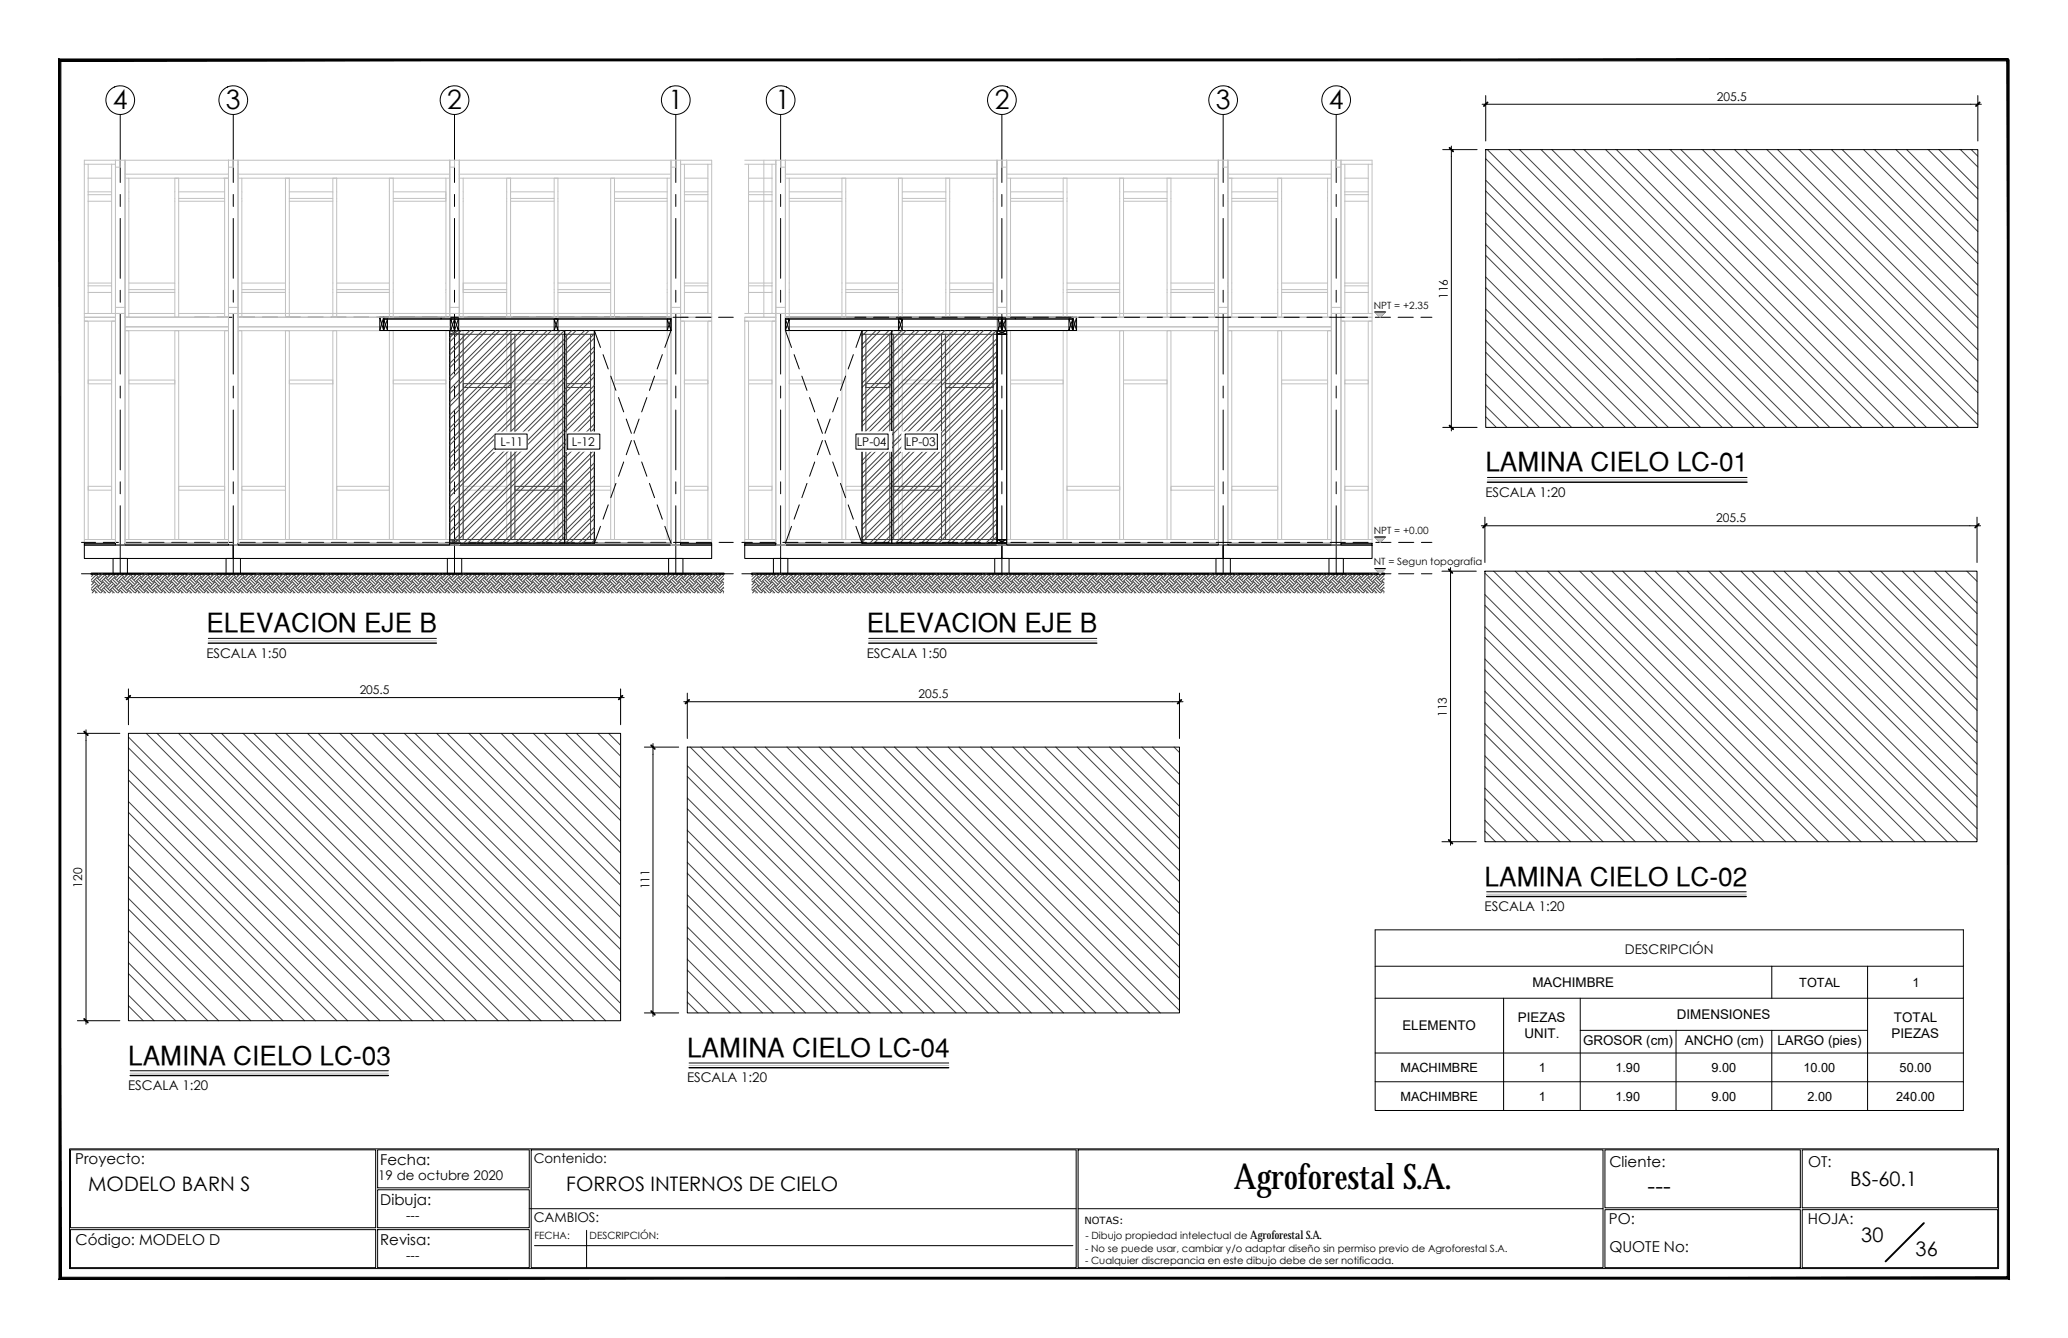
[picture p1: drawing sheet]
<svg xmlns="http://www.w3.org/2000/svg" width="432mm" height="279mm" viewBox="0 0 432 279" stroke-linecap="round" stroke-linejoin="round" font-family="sans-serif">
<defs><g id="words">
<text font-size="7.4" x="257.6" y="248.3">Agroforestal S.A.</text>
<g font-size="5.6">
<text x="23.6" y="22.8">4</text>
<text x="47.2" y="22.8">3</text>
<text x="93.4" y="22.8">2</text>
<text x="139.6" y="22.8">1</text>
<text x="161.9" y="22.8">1</text>
<text x="207.7" y="22.8">2</text>
<text x="253.9" y="22.8">3</text>
<text x="277.5" y="22.8">4</text>
</g>
<g font-size="5.5">
<text x="310.1" y="98.4">LAMINA CIELO LC-01</text>
<text x="43.1" y="132">ELEVACION EJE B</text>
<text x="181" y="132">ELEVACION EJE B</text>
<text x="310" y="184.9">LAMINA CIELO LC-02</text>
<text x="143.4" y="220.7">LAMINA CIELO LC-04</text>
<text x="26.8" y="222.3">LAMINA CIELO LC-03</text>
</g>
<text font-size="4.9" x="344" y="249.2">---</text>
<g font-size="4.2">
<text x="18.4" y="248.8">MODELO BARN S</text>
<text x="118.2" y="248.6">FORROS INTERNOS DE CIELO</text>
<text x="386.3" y="247.7">BS-60.1</text>
<text x="388.6" y="259.4">30</text>
<text x="400" y="262.3">36</text>
</g>
<g font-size="3.1">
<text x="15.7" y="243.2">Proyecto:</text>
<text x="79.4" y="243.2">Fecha:</text>
<text x="336.1" y="243.7">Cliente:</text>
<text x="377.6" y="243.6">OT:</text>
<text x="79.4" y="251.6">Dibuja:</text>
<text x="336" y="255.5">PO:</text>
<text x="377.5" y="255.5">HOJA:</text>
<text x="15.8" y="260">Código: MODELO D</text>
<text x="79.4" y="260.1">Revisa:</text>
<text x="336" y="261.5">QUOTE No:</text>
</g>
<g font-size="2.8">
<text x="310.1" y="103.7">ESCALA 1:20</text>
<text x="43.1" y="137.3">ESCALA 1:50</text>
<text x="181" y="137.3">ESCALA 1:50</text>
<text x="310" y="190.2">ESCALA 1:20</text>
<text x="339.3" y="199.2">DESCRIPCIÓN</text>
<text x="320" y="206.1">MACHIMBRE</text>
<text x="292.8" y="215.2">ELEMENTO</text>
<text x="316.9" y="213.5">PIEZAS</text>
<text x="350.1" y="212.8">DIMENSIONES</text>
<text x="395.5" y="213.5">TOTAL</text>
<text x="318.3" y="216.8">UNIT.</text>
<text x="330.5" y="218.2">GROSOR (cm)</text>
<text x="351.8" y="218.2">ANCHO (cm)</text>
<text x="371.1" y="218.2">LARGO (pies)</text>
<text x="394.9" y="216.9">PIEZAS</text>
<text x="26.8" y="227.6">ESCALA 1:20</text>
<text x="143.4" y="226">ESCALA 1:20</text>
<text x="111.4" y="242.9">Contenido:</text>
<text x="79" y="246.5">19 de octubre 2020</text>
<text x="84.8" y="254.8">---</text>
<text x="111.4" y="255.3">CAMBIOS:</text>
<text x="84.8" y="263.1">---</text>
</g>
<g font-size="2.7">
<text x="375.7" y="206.1">TOTAL</text>
<text x="399.3" y="206.1">1</text>
<text x="292.4" y="223.8">MACHIMBRE</text>
<text x="321.3" y="223.8">1</text>
<text x="337.3" y="223.8">1.90</text>
<text x="357.4" y="223.8">9.00</text>
<text x="376.6" y="223.8">10.00</text>
<text x="396.6" y="223.8">50.00</text>
<text x="292.4" y="229.8">MACHIMBRE</text>
<text x="321.3" y="229.8">1</text>
<text x="337.3" y="229.8">1.90</text>
<text x="357.4" y="229.8">9.00</text>
<text x="377.4" y="229.8">2.00</text>
<text x="395.9" y="229.8">240.00</text>
</g>
<g font-size="2.5">
<text x="358.5" y="21">205.5</text>
<text x="302.3" y="62.5" transform="rotate(-90 302.3 62.5)">116</text>
<text x="104.5" y="93.1">L-11</text>
<text x="119.4" y="93.1">L-12</text>
<text x="178.9" y="93.1">LP-04</text>
<text x="189.2" y="93.1">LP-03</text>
<text x="358.3" y="109">205.5</text>
<text x="75.1" y="144.9">205.5</text>
<text x="191.8" y="145.8">205.5</text>
<text x="302.1" y="149.7" transform="rotate(-90 302.1 149.7)">113</text>
<text x="17.2" y="185.4" transform="rotate(-90 17.2 185.4)">120</text>
<text x="135.6" y="185.7" transform="rotate(-90 135.6 185.7)">111</text>
</g>
<text font-size="2.4" x="261.1" y="258.8">Agroforestal S.A.</text>
<g font-size="2.1">
<text x="286.9" y="64.4">NPT = +2.35</text>
<text x="286.9" y="111.4">NPT = +0.00</text>
<text x="286.9" y="118">NT = Segun topografia</text>
<text x="226.4" y="255.5">NOTAS:</text>
<text x="111.6" y="258.8">FECHA:</text>
<text x="123.1" y="258.8">DESCRIPCIÓN:</text>
<text x="226.6" y="261.4">- No se puede usar, cambiar y/o adaptar diseño sin permiso previo de Agroforestal S.A.</text>
<text x="226.6" y="263.9">- Cualquier discrepancia en este dibujo debe de ser notificada.</text>
<text x="226.6" y="258.8">- Dibujo propiedad intelectual de</text>
</g>
</g></defs>
<!-- layer: 0 -->
<g fill="none" stroke="#404040" stroke-width=".21">
<path d="M310.2 37.6l51.6 51.6M310.2 33.1l56.1 56.1M310.2 39.9l49.4 49.3M310.6 31.2l58 58M315.1 31.2l58 58M317.3 31.2l58 58M321.8 31.2l58 58M324 31.2l58 58M328.5 31.2l58 58M330.8 31.2l58 58M335.3 31.2l58 58M337.5 31.2l58 58"/>
<path d="M342 31.2l58 58M344.2 31.2l58 58M348.7 31.2l58 58M351 31.2l58 58M355.5 31.2l57.5 57.6M357.7 31.2l55.3 55.3M362.2 31.2l50.8 50.8M364.4 31.2l48.6 48.6M368.9 31.2l44.1 44.1M371.2 31.2l41.8 41.8M375.7 31.2l37.3 37.3M377.9 31.2l35.1 35.1"/>
<path d="M382.4 31.2l30.6 30.6M384.7 31.2l28.3 28.4M389.1 31.2l23.9 23.9M391.4 31.2l21.6 21.6M395.9 31.2l17.1 17.1M398.1 31.2l14.9 14.9M402.6 31.2l10.4 10.4M404.9 31.2l8.1 8.2M409.3 31.2l3.7 3.7M411.6 31.2l1.4 1.4M310.2 44.4l44.9 44.8M310.2 51.1l38.2 38.1"/>
<path d="M310.2 57.8l31.4 31.4M310.2 46.6l42.6 42.6M310.2 53.4l35.9 35.8M93.9 69h2v.8h-2v-.8l2 .8M95.4 69l-1.5 1.5M95.9 69.8h.8v42.9h-.8zM95.9 69h28.2v.8h-28.2zM95.9 69l-2 .8M96.3 69l-2.4 2.4M98.1 69l-4.2 4.2M99 69l-5.1 5.1M100.8 69l-6.9 6.9"/>
<path d="M101.7 69l-7.8 7.8M103.5 69l-9.6 9.6M104.4 69l-10.5 10.5M106.2 69l-12.3 12.3M106.7 69.8h.8v42.9h-.8zM107.1 69l-13.2 13.2M108.9 69l-15 15M109.8 69l-15.9 15.9M111.6 69l-17.7 17.7M112.5 69l-18.6 18.6M114.3 69l-20.4 20.4M115.2 69l-21.3 21.3"/>
<path d="M116.9 69l-23 23.1M117.5 69.8h.8v42.9h-.8zM117.8 69l-23.9 24M117.9 74.3l-24 24M117.9 79.7l-24 24M117.9 70.7l-24 24.1M117.9 73.4l-24 24.1M117.9 76.1l-24 24M117.9 78.8l-24 24M117.9 71.6l-24 24.1M117.9 77l-24 24M119.4 69l-1.5 1.5"/>
<path d="M120.3 69l-2.4 2.4M122.1 69l-4.2 4.2M123 69l-5.1 5.1M123.3 69.8h.8v42.9h-.8zM124.1 70.6l-6.2 6.2M124.1 72.4l-6.2 6.2M124.1 76l-6.2 6.2M124.1 77.8l-6.2 6.2M124.1 69.7l-6.2 6.2M124.1 75.1l-6.2 6.2M124.1 73.3l-6.2 6.2M124.1 78.7l-6.2 6.2"/>
<path d="M180 69h28.2v.8h-28.2zM180 69.8h.8v42.9h-.8zM180.2 69l-.2 .2M181.1 69l-1.1 1.1M182.9 69l-2.9 2.9M183.8 69l-3.8 3.8M185.6 69l-5.6 5.6M185.8 69.8h.8v42.9h-.8zM186.5 69l-6.5 6.5M188.3 69l-8.3 8.3M189.2 69l-9.2 9.2M191 69l-11 11"/>
<path d="M191.9 69l-11.9 11.9M193.7 69l-13.7 13.7M194.6 69l-14.6 14.6M196.4 69l-16.4 16.4M196.6 69.8h.8v42.9h-.8zM197.3 69l-17.3 17.3M199.1 69l-19.1 19.1M200 69l-20 20M201.8 69l-21.8 21.8M202.7 69l-22.7 22.7M204.5 69l-24.5 24.5M205.4 69l-25.4 25.4"/>
<path d="M207.2 69l-27.2 27.2M207.4 69.8h.8v42.9h-.8zM208.1 69l-28.1 28.1M208.2 69l2 .8M208.2 70.7l-28.2 28.2M208.2 73.4l-28.2 28.2M208.2 76.1l-28.2 28.2M208.2 78.8l-28.2 28.2M208.2 71.6l-28.2 28.2M208.2 74.3l-28.2 28.2M208.2 77l-28.2 28.2M208.2 79.7l-28.2 28.2"/>
<path d="M210.2 69h-2v.8h2v-.8l-2 .8M310.2 64.6l24.7 24.6M310.2 71.3l17.9 17.9M310.2 78.1l11.2 11.1M310.2 60.1l29.2 29.1M310.2 66.8l22.4 22.4M310.2 73.6l15.7 15.6M96.7 80.1h10v.8h-10zM117.9 85.1l-24 24M117.9 90.5l-22.9 23M117.9 95.9l-17.6 17.6M117.9 81.5l-24 24"/>
<path d="M117.9 84.2l-24 24M117.9 86.9l-24 24M117.9 89.6l-23.8 23.9M117.9 92.3l-21.1 21.2M117.9 95l-18.4 18.5M117.9 97.7l-15.8 15.8M117.9 82.4l-24 24M117.9 87.8l-24 24M117.9 93.2l-20.2 20.3M117.9 98.6l-14.9 14.9M118.3 80.1h5v.8h-5zM124.1 83.2l-6.2 6.2"/>
<path d="M124.1 86.8l-6.2 6.2M124.1 92.1l-6.2 6.2M124.1 97.5l-6.2 6.2M124.1 80.5l-6.2 6.2M124.1 85.9l-6.2 6.2M124.1 88.6l-6.2 6.2M124.1 91.2l-6.2 6.3M124.1 93.9l-6.2 6.2M124.1 96.6l-6.2 6.2M124.1 99.3l-6.2 6.2M124.1 81.4l-6.2 6.2M124.1 84.1l-6.2 6.2"/>
<path d="M124.1 89.5l-6.2 6.2M124.1 94.8l-6.2 6.2M180.8 80.1h5v.8h-5zM197.4 80.1h10v.8h-10zM208.2 81.4l-28.2 28.3M208.2 84.1l-28.2 28.2M208.2 86.8l-26.6 26.7M208.2 89.5l-23.9 24M208.2 92.2l-21.2 21.3M208.2 94.9l-18.5 18.6M208.2 97.6l-15.8 15.9M208.2 82.3l-28.2 28.3"/>
<path d="M208.2 85l-28.2 28.2M208.2 87.7l-25.7 25.8M208.2 90.4l-23 23.1M208.2 93.1l-20.3 20.4M208.2 95.8l-17.6 17.7M208.2 98.5l-14.9 15M310.2 84.8l4.5 4.4M310.2 80.3l9 8.9M310.2 87l2.2 2.2M19.4 119.8h.1M19.6 119.8l-.5 .6M19.9 119.8l.6 .7"/>
<path d="M20.5 119.8l.4 .4M21.2 119.8h.1M21.4 119.8l-.9 .9M21.7 119.8l.6 .7M22.3 119.8l.4 .4M23 119.8h.1M23.2 119.8l-.9 .9M23.5 119.8l.6 .7M24.1 119.8l.4 .4M24.8 119.8h.1M25 119.8l-.9 .9M25.3 119.8l.6 .7"/>
<path d="M25.9 119.8l.4 .4M26.6 119.8h.1M26.8 119.8l-.9 .9M27.1 119.8l.6 .7M27.7 119.8l.4 .4M28.4 119.8h.1M28.6 119.8l-.9 .9M28.8 119.8l.7 .7M29.5 119.8l.4 .4M30.2 119.8h.1M30.4 119.8l-.9 .9M30.6 119.8l.7 .7"/>
<path d="M31.3 119.8l.4 .4M32 119.8h.1M32.2 119.8l-.9 .9M32.4 119.8l.7 .7M33.1 119.8l.4 .4M33.8 119.8h.1M34 119.8l-.9 .9M34.2 119.8l.7 .7M34.9 119.8l.3 .4M35.6 119.8h.1M35.8 119.8l-.9 .9M36 119.8l.7 .7"/>
<path d="M36.7 119.8l.3 .4M37.4 119.8h.1M37.6 119.8l-.9 .9M37.8 119.8l.7 .7M38.5 119.8l.3 .4M39.2 119.8h.1M39.4 119.8l-.9 .9M39.6 119.8l.7 .7M40.3 119.8l.3 .4M41 119.8h.1M41.2 119.8l-.9 .9M41.4 119.8l.7 .7"/>
<path d="M42.1 119.8l.3 .4M42.8 119.8h.1M43 119.8l-.9 .9M43.2 119.8l.7 .7M43.9 119.8l.3 .4M44.6 119.8h.1M44.8 119.8l-.9 .9M45 119.8l.7 .7M45.7 119.8l.3 .4M46.4 119.8h.1M46.6 119.8l-.9 .9M46.8 119.8l.7 .7"/>
<path d="M47.5 119.8l.3 .4M48.2 119.8h.1M48.4 119.8l-.9 .9M48.6 119.8l.7 .7M49.3 119.8l.3 .4M49.9 119.8h.1M50.2 119.8l-.9 .9M50.4 119.8l.7 .7M51.1 119.8l.3 .4M51.7 119.8h.1M52 119.8l-.9 .9M52.2 119.8l.7 .7"/>
<path d="M52.9 119.8l.3 .4M53.5 119.8h.1M53.8 119.8l-.9 .9M54 119.8l.7 .7M54.7 119.8l.3 .4M55.3 119.8h.1M55.6 119.8l-.9 .9M55.8 119.8l.7 .7M56.5 119.8l.3 .4M57.1 119.8h.1M57.4 119.8l-.9 .9M57.6 119.8l.7 .7"/>
<path d="M58.3 119.8l.3 .4M58.9 119.8h.1M59.2 119.8l-.9 .9M59.4 119.8l.7 .7M60 119.8l.4 .4M60.7 119.8h.1M60.9 119.8l-.8 .9M61.2 119.8l.6 .7M61.8 119.8l.4 .4M62.5 119.8h.1M62.7 119.8l-.9 .9M63 119.8l.6 .7"/>
<path d="M63.6 119.8l.4 .4M64.3 119.8h.1M64.5 119.8l-.9 .9M64.8 119.8l.6 .7M65.4 119.8l.4 .4M66.1 119.8h.1M66.3 119.8l-.9 .9M66.6 119.8l.6 .7M67.2 119.8l.4 .4M67.9 119.8h.1M68.1 119.8l-.9 .9M68.4 119.8l.6 .7"/>
<path d="M69 119.8l.4 .4M69.7 119.8h.1M69.9 119.8l-.9 .9M70.2 119.8l.6 .7M70.8 119.8l.4 .4M71.5 119.8h.1M71.7 119.8l-.9 .9M71.9 119.8l.7 .7M72.6 119.8l.4 .4M73.3 119.8h.1M73.5 119.8l-.9 .9M73.7 119.8l.7 .7"/>
<path d="M74.4 119.8l.4 .4M75.1 119.8h.1M75.3 119.8l-.9 .9M75.5 119.8l.7 .7M76.2 119.8l.4 .4M76.9 119.8h.1M77.1 119.8l-.9 .9M77.3 119.8l.7 .7M78 119.8l.3 .4M78.7 119.8h.1M78.9 119.8l-.9 .9M79.1 119.8l.7 .7"/>
<path d="M79.8 119.8l.3 .4M80.5 119.8h.1M80.7 119.8l-.9 .9M80.9 119.8l.7 .7M81.6 119.8l.3 .4M82.3 119.8h.1M82.5 119.8l-.9 .9M82.7 119.8l.7 .7M83.4 119.8l.3 .4M84.1 119.8h.1M84.3 119.8l-.9 .9M84.5 119.8l.7 .7"/>
<path d="M85.2 119.8l.3 .4M85.9 119.8h.1M86.1 119.8l-.9 .9M86.3 119.8l.7 .7M87 119.8l.3 .4M87.7 119.8h.1M87.9 119.8l-.9 .9M88.1 119.8l.7 .7M88.8 119.8l.3 .4M89.5 119.8h.1M89.7 119.8l-.9 .9M89.9 119.8l.7 .7"/>
<path d="M90.6 119.8l.3 .4M91.3 119.8h.1M91.5 119.8l-.9 .9M91.7 119.8l.7 .7M92.4 119.8l.3 .4M93 119.8h.1M93.3 119.8l-.9 .9M93.5 119.8l.7 .7M93.9 112.7v-42.9h2v42.9h-2v.8h2v-.8h-2l2 .8M94.2 119.8l.3 .4M94.8 119.8h.1M95.1 119.8l-.9 .9"/>
<path d="M95.3 119.8l.7 .7M95.9 112.7h28.2v.8h-28.2zM95.9 112.7l-2 .8M96 119.8l.3 .4M96.6 119.8h.1M96.9 119.8l-.9 .9M97.1 119.8l.7 .7M97.8 119.8l.3 .4M98.4 119.8h.1M98.7 119.8l-.9 .9M98.9 119.8l.7 .7M99.6 119.8l.3 .4"/>
<path d="M100.2 119.8h.1M100.5 119.8l-.9 .9M100.7 119.8l.7 .7M101.4 119.8l.3 .4M102 119.8h.1M102.3 119.8l-.9 .9M102.5 119.8l.7 .7M103.2 119.8l.3 .4M103.8 119.8h.1M104.1 119.8l-.9 .9M104.3 119.8l.7 .7M105 119.8l.3 .4"/>
<path d="M105.6 119.8h.1M105.9 119.8l-.9 .9M106.1 119.8l.7 .7M106.7 119.8l.4 .4M107.4 119.8h.1M107.5 101.6h10v.8h-10zM107.7 119.8l-.9 .9M107.9 119.8l.7 .7M108.5 119.8l.4 .4M109.2 119.8h.1M109.4 119.8l-.8 .9M109.7 119.8l.6 .7"/>
<path d="M110.3 119.8l.4 .4M111 119.8h.1M111.2 119.8l-.9 .9M111.5 119.8l.6 .7M112.1 119.8l.4 .4M112.8 119.8h.1M113 119.8l-.9 .9M113.3 119.8l.6 .7M113.9 119.8l.4 .4M114.6 119.8h.1M114.8 119.8l-.9 .9M115.1 119.8l.6 .7"/>
<path d="M115.7 119.8l.4 .4M116.4 119.8h.1M116.6 119.8l-.9 .9M116.9 119.8l.6 .7M117.5 119.8l.4 .4M117.9 101.3l-12.2 12.2M117.9 103.1l-10.4 10.4M117.9 106.7l-6.8 6.8M117.9 108.5l-5 5M117.9 100.4l-13.1 13.1M117.9 105.8l-7.7 7.7M117.9 111.2l-2.3 2.3"/>
<path d="M117.9 104l-9.5 9.5M117.9 109.4l-4.1 4.1M117.9 112.1l-1.4 1.4M118.2 119.8h.1M118.4 119.8l-.9 .9M118.6 119.8l.7 .7M119.3 119.8l.4 .4M120 119.8h.1M120.2 119.8l-.9 .9M120.4 119.8l.7 .7M121.1 119.8l.4 .4M121.8 119.8h.1"/>
<path d="M122 119.8l-.9 .9M122.2 119.8l.7 .7M122.9 119.8l.4 .4M123.6 119.8h.1M123.8 119.8l-.9 .9M124 119.8l.7 .7M124.1 102.9l-6.2 6.2M124.1 104.7l-6.2 6.2M124.1 108.3l-5.1 5.2M124.1 110.1l-3.3 3.4M124.1 102l-6.2 6.2M124.1 107.4l-6 6.1"/>
<path d="M124.1 112.8l-.7 .7M124.1 100.2l-6.2 6.2M124.1 105.6l-6.2 6.2M124.1 111l-2.4 2.5M124.7 119.8l.4 .4M125.4 119.8h.1M125.6 119.8l-.9 .9M125.8 119.8l.7 .7M126.5 119.8l.3 .4M127.2 119.8h.1M127.4 119.8l-.9 .9M127.6 119.8l.7 .7"/>
<path d="M128.3 119.8l.3 .4M129 119.8h.1M129.2 119.8l-.9 .9M129.4 119.8l.7 .7M130.1 119.8l.3 .4M130.8 119.8h.1M131 119.8l-.9 .9M131.2 119.8l.7 .7M131.9 119.8l.3 .4M132.6 119.8h.1M132.8 119.8l-.9 .9M133 119.8l.7 .7"/>
<path d="M133.7 119.8l.3 .4M134.4 119.8h.1M134.6 119.8l-.9 .9M134.8 119.8l.7 .7M135.5 119.8l.3 .4M136.2 119.8h.1M136.4 119.8l-.9 .9M136.6 119.8l.7 .7M137.3 119.8l.3 .4M138 119.8h.1M138.2 119.8l-.9 .9M138.4 119.8l.7 .7"/>
<path d="M139.1 119.8l.3 .4M139.8 119.8h.1M140 119.8l-.9 .9M140.2 119.8l.7 .7M140.9 119.8l.3 .4M141.5 119.8h.1M141.8 119.8l-.9 .9M142 119.8l.7 .7M142.7 119.8l.3 .4M143.3 119.8h.1M143.6 119.8l-.9 .9M143.8 119.8l.7 .7"/>
<path d="M144.5 119.8l.3 .4M145.1 119.8h.1M145.4 119.8l-.9 .9M145.6 119.8l.7 .7M146.3 119.8l.3 .4M146.9 119.8h.1M147.2 119.8l-.9 .9M147.4 119.8l.7 .7M148.1 119.8l.3 .4M148.7 119.8h.1M149 119.8l-.9 .9M149.2 119.8l.7 .7"/>
<path d="M149.8 119.8l.4 .4M150.5 119.8h.1M150.8 119.8l-.9 .9M151 119.8l.1 .2M157.3 119.8h.1M157.5 119.8l-.5 .6M157.8 119.8l.6 .7M158.4 119.8l.4 .4M159.1 119.8h.1M159.3 119.8l-.9 .9M159.6 119.8l.6 .7M160.2 119.8l.4 .4"/>
<path d="M160.9 119.8h.1M161.1 119.8l-.9 .9M161.3 119.8l.7 .7M162 119.8l.4 .4M162.7 119.8h.1M162.9 119.8l-.9 .9M163.1 119.8l.7 .7M163.8 119.8l.4 .4M164.5 119.8h.1M164.7 119.8l-.9 .9M164.9 119.8l.7 .7M165.6 119.8l.4 .4"/>
<path d="M166.3 119.8h.1M166.5 119.8l-.9 .9M166.7 119.8l.7 .7M167.4 119.8l.3 .4M168.1 119.8h.1M168.3 119.8l-.9 .9M168.5 119.8l.7 .7M169.2 119.8l.3 .4M169.9 119.8h.1M170.1 119.8l-.9 .9M170.3 119.8l.7 .7M171 119.8l.3 .4"/>
<path d="M171.7 119.8h.1M171.9 119.8l-.9 .9M172.1 119.8l.7 .7M172.8 119.8l.3 .4M173.5 119.8h.1M173.7 119.8l-.9 .9M173.9 119.8l.7 .7M174.6 119.8l.3 .4M175.3 119.8h.1M175.5 119.8l-.9 .9M175.7 119.8l.7 .7M176.4 119.8l.3 .4"/>
<path d="M177.1 119.8h.1M177.3 119.8l-.9 .9M177.5 119.8l.7 .7M178.2 119.8l.3 .4M178.9 119.8h.1M179.1 119.8l-.9 .9M179.3 119.8l.7 .7M180 119.8l.3 .4M180 112.7h28.2v.8h-28.2zM180.7 119.8h.1M180.9 119.8l-.9 .9M181.1 119.8l.7 .7"/>
<path d="M181.8 119.8l.3 .4M182.4 119.8h.1M182.7 119.8l-.9 .9M182.9 119.8l.7 .7M183.6 119.8l.3 .4M184.2 119.8h.1M184.5 119.8l-.9 .9M184.7 119.8l.7 .7M185.4 119.8l.3 .4M186 119.8h.1M186.3 119.8l-.9 .9M186.5 119.8l.7 .7"/>
<path d="M186.6 101.6h10v.8h-10zM187.2 119.8l.3 .4M187.8 119.8h.1M188.1 119.8l-.9 .9M188.3 119.8l.7 .7M189 119.8l.3 .4M189.6 119.8h.1M189.9 119.8l-.9 .9M190.1 119.8l.7 .7M190.8 119.8l.3 .4M191.4 119.8h.1M191.7 119.8l-.9 .9"/>
<path d="M191.9 119.8l.7 .7M192.6 119.8l.3 .4M193.2 119.8h.1M193.5 119.8l-.9 .9M193.7 119.8l.7 .7M194.4 119.8l.3 .4M195 119.8h.1M195.3 119.8l-.9 .9M195.5 119.8l.7 .7M196.1 119.8l.4 .4M196.8 119.8h.1M197.1 119.8l-.9 .9"/>
<path d="M197.3 119.8l.6 .7M197.9 119.8l.4 .4M198.6 119.8h.1M198.8 119.8l-.9 .9M199.1 119.8l.6 .7M199.7 119.8l.4 .4M200.4 119.8h.1M200.6 119.8l-.9 .9M200.9 119.8l.6 .7M201.5 119.8l.4 .4M202.2 119.8h.1M202.4 119.8l-.9 .9"/>
<path d="M202.6 119.8l.7 .7M203.3 119.8l.4 .4M204 119.8h.1M204.2 119.8l-.9 .9M204.4 119.8l.7 .7M205.1 119.8l.4 .4M205.8 119.8h.1M206 119.8l-.9 .9M206.2 119.8l.7 .7M206.9 119.8l.4 .4M207.6 119.8h.1M207.8 119.8l-.9 .9"/>
<path d="M208 119.8l.7 .7M208.2 112.7l2 .8M208.2 100.3l-13.1 13.2M208.2 103l-10.5 10.5M208.2 105.7l-7.8 7.8M208.2 108.4l-5.1 5.1M208.2 111.1l-2.4 2.4M208.2 101.2l-12.2 12.3M208.2 103.9l-9.6 9.6M208.2 106.6l-6.9 6.9M208.2 109.3l-4.2 4.2M208.2 112l-1.5 1.5"/>
<path d="M208.7 119.8l.4 .4M209.4 119.8h.1M209.6 119.8l-.9 .9M209.8 119.8l.7 .7M210.2 112.7v-42.9h-2v42.9h2v.8h-2v-.8h2l-2 .8M210.5 119.8l.4 .4M211.2 119.8h.1M211.4 119.8l-.9 .9M211.6 119.8l.7 .7M212.3 119.8l.4 .4M213 119.8h.1M213.2 119.8l-.9 .9"/>
<path d="M213.4 119.8l.7 .7M214.1 119.8l.4 .4M214.8 119.8h.1M215 119.8l-.9 .9M215.2 119.8l.7 .7M215.9 119.8l.3 .4M216.6 119.8h.1M216.8 119.8l-.9 .9M217 119.8l.7 .7M217.7 119.8l.3 .4M218.4 119.8h.1M218.6 119.8l-.9 .9"/>
<path d="M218.8 119.8l.7 .7M219.5 119.8l.3 .4M220.2 119.8h.1M220.4 119.8l-.9 .9M220.6 119.8l.7 .7M221.3 119.8l.3 .4M222 119.8h.1M222.2 119.8l-.9 .9M222.4 119.8l.7 .7M223.1 119.8l.3 .4M223.8 119.8h.1M224 119.8l-.9 .9"/>
<path d="M224.2 119.8l.7 .7M224.9 119.8l.3 .4M225.6 119.8h.1M225.8 119.8l-.9 .9M226 119.8l.7 .7M226.7 119.8l.3 .4M227.4 119.8h.1M227.6 119.8l-.9 .9M227.8 119.8l.7 .7M228.5 119.8l.3 .4M229.2 119.8h.1M229.4 119.8l-.9 .9"/>
<path d="M229.6 119.8l.7 .7M230.3 119.8l.3 .4M230.9 119.8h.1M231.2 119.8l-.9 .9M231.4 119.8l.7 .7M232.1 119.8l.3 .4M232.7 119.8h.1M233 119.8l-.9 .9M233.2 119.8l.7 .7M233.9 119.8l.3 .4M234.5 119.8h.1M234.8 119.8l-.9 .9"/>
<path d="M235 119.8l.7 .7M235.7 119.8l.3 .4M236.3 119.8h.1M236.6 119.8l-.9 .9M236.8 119.8l.7 .7M237.4 119.8l.4 .4M238.1 119.8h.1M238.4 119.8l-.9 .9M238.6 119.8l.7 .7M239.2 119.8l.4 .4M239.9 119.8h.1M240.1 119.8l-.8 .9"/>
<path d="M240.4 119.8l.6 .7M241 119.8l.4 .4M241.7 119.8h.1M241.9 119.8l-.9 .9M242.2 119.8l.6 .7M242.8 119.8l.4 .4M243.5 119.8h.1M243.7 119.8l-.9 .9M244 119.8l.6 .7M244.6 119.8l.4 .4M245.3 119.8h.1M245.5 119.8l-.9 .9"/>
<path d="M245.8 119.8l.6 .7M246.4 119.8l.4 .4M247.1 119.8h.1M247.3 119.8l-.9 .9M247.6 119.8l.6 .7M248.2 119.8l.4 .4M248.9 119.8h.1M249.1 119.8l-.9 .9M249.4 119.8l.6 .7M250 119.8l.4 .4M250.7 119.8h.1M250.9 119.8l-.9 .9"/>
<path d="M251.1 119.8l.7 .7M251.8 119.8l.4 .4M252.5 119.8h.1M252.7 119.8l-.9 .9M252.9 119.8l.7 .7M253.6 119.8l.4 .4M254.3 119.8h.1M254.5 119.8l-.9 .9M254.7 119.8l.7 .7M255.4 119.8l.4 .4M256.1 119.8h.1M256.3 119.8l-.9 .9"/>
<path d="M256.5 119.8l.7 .7M257.2 119.8l.3 .4M257.9 119.8h.1M258.1 119.8l-.9 .9M258.3 119.8l.7 .7M259 119.8l.3 .4M259.7 119.8h.1M259.9 119.8l-.9 .9M260.1 119.8l.7 .7M260.8 119.8l.3 .4M261.5 119.8h.1M261.7 119.8l-.9 .9"/>
<path d="M261.9 119.8l.7 .7M262.6 119.8l.3 .4M263.3 119.8h.1M263.5 119.8l-.9 .9M263.7 119.8l.7 .7M264.4 119.8l.3 .4M265.1 119.8h.1M265.3 119.8l-.9 .9M265.5 119.8l.7 .7M266.2 119.8l.3 .4M266.9 119.8h.1M267.1 119.8l-.9 .9"/>
<path d="M267.3 119.8l.7 .7M268 119.8l.3 .4M268.7 119.8h.1M268.9 119.8l-.9 .9M269.1 119.8l.7 .7M269.8 119.8l.3 .4M270.5 119.8h.1M270.7 119.8l-.9 .9M270.9 119.8l.7 .7M271.6 119.8l.3 .4M272.2 119.8h.1M272.5 119.8l-.9 .9"/>
<path d="M272.7 119.8l.7 .7M273.4 119.8l.3 .4M274 119.8h.1M274.3 119.8l-.9 .9M274.5 119.8l.7 .7M275.2 119.8l.3 .4M275.8 119.8h.1M276.1 119.8l-.9 .9M276.3 119.8l.7 .7M277 119.8l.3 .4M277.6 119.8h.1M277.9 119.8l-.9 .9"/>
<path d="M278.1 119.8l.7 .7M278.8 119.8l.3 .4M279.4 119.8h.1M279.7 119.8l-.9 .9M279.9 119.8l.7 .7M280.6 119.8l.3 .4M281.2 119.8h.1M281.5 119.8l-.9 .9M281.7 119.8l.7 .7M282.4 119.8l.3 .4M283 119.8h.1M283.3 119.8l-.9 .9"/>
<path d="M283.5 119.8l.7 .7M284.2 119.8l.3 .4M284.8 119.8h.1M285.1 119.8l-.9 .9M285.3 119.8l.7 .7M285.9 119.8l.4 .4M286.6 119.8h.1M286.9 119.8l-.9 .9M287.1 119.8l.7 .7M287.7 119.8l.4 .4M288.4 119.8h.1M288.6 119.8l-.8 .9"/>
<path d="M288.9 119.8l.1 .2M310 119.7l56.2 56.1M311.9 119.3l56.5 56.5M316.4 119.3l56.5 56.5M318.6 119.3l56.5 56.5M323.1 119.3l56.5 56.5M325.4 119.3l56.5 56.5M329.9 119.3l56.5 56.5M332.1 119.3l56.5 56.5M336.6 119.3l56.5 56.5M338.8 119.3l56.5 56.5M343.3 119.3l56.5 56.5"/>
<path d="M345.6 119.3l56.5 56.5M350.1 119.3l56.5 56.5M352.3 119.3l56.5 56.5M356.8 119.3l56 56M359 119.3l53.8 53.7M363.5 119.3l49.3 49.2M365.8 119.3l47 47M370.3 119.3l42.5 42.5M372.5 119.3l40.3 40.3M377 119.3l35.8 35.8M379.2 119.3l33.6 33.5M383.7 119.3l29.1 29"/>
<path d="M386 119.3l26.8 26.8M390.5 119.3l22.3 22.3M392.7 119.3l20.1 20.1M397.2 119.3l15.6 15.6M399.4 119.3l13.4 13.3M403.9 119.3l8.9 8.8M406.2 119.3l6.6 6.6M410.7 119.3l2.1 2.1M19.1 123.1l.3 .3M19.1 121.3l.3 .3M19.6 121.6l-.5 .6M19.6 123.4l-.4 .4"/>
<path d="M19.6 123.2l.7 .6M19.6 121.4l.9 .9M20 120.2l-.9 .8M20 122l-.9 .8M20 123.8h-.1M20 122.9l.9 .9M20 121.1l.9 .9M20.3 120.5l-.9 .9M20.3 122.3l-.9 .9M20.3 122.5l.9 .9M20.3 120.7l.9 .9M21.4 121.6l-.9 .9"/>
<path d="M21.4 123.4l-.4 .4M21.4 123.2l.7 .6M21.4 121.4l.9 .9M21.8 120.2l-.9 .9M21.8 122l-.9 .9M21.8 123.8h-.1M21.8 122.9l.9 .9M21.8 121.1l.9 .9M22.1 120.5l-.9 .9M22.1 122.3l-.9 .9M22.1 122.5l.9 .9M22.1 120.7l.9 .9"/>
<path d="M23.2 121.6l-.9 .9M23.2 123.4l-.4 .4M23.2 123.2l.7 .6M23.2 121.4l.9 .9M23.6 120.2l-.9 .9M23.6 122l-.9 .9M23.6 123.8h-.1M23.6 122.9l.9 .9M23.6 121.1l.9 .9M23.9 120.5l-.9 .9M23.9 122.3l-.9 .9M23.9 122.5l.9 .9"/>
<path d="M23.9 120.7l.9 .9M25 121.6l-.9 .9M25 123.4l-.4 .4M25 123.2l.7 .6M25 121.4l.9 .9M25.4 120.2l-.9 .9M25.4 122l-.9 .9M25.4 123.8h-.1M25.4 122.9l.9 .9M25.4 121.1l.9 .9M25.7 120.5l-.9 .9M25.7 122.3l-.9 .9"/>
<path d="M25.7 122.5l.9 .9M25.7 120.7l.9 .9M26.8 121.6l-.9 .9M26.8 123.4l-.4 .4M26.8 123.2l.7 .6M26.8 121.4l.9 .9M27.2 120.2l-.9 .9M27.2 122l-.9 .9M27.2 123.8h-.1M27.2 122.9l.9 .9M27.2 121.1l.9 .9M27.5 120.5l-.9 .9"/>
<path d="M27.5 122.3l-.9 .9M27.5 122.5l.9 .9M27.5 120.7l.9 .9M28.6 121.6l-.9 .9M28.6 123.4l-.4 .4M28.6 123.2l.7 .6M28.6 121.4l.9 .9M29 120.2l-.9 .9M29 122l-.9 .9M29 123.8h-.1M29 122.9l.9 .9M29 121.1l.9 .9"/>
<path d="M29.3 120.5l-.9 .9M29.3 122.3l-.9 .9M29.3 122.5l.9 .9M29.3 120.7l.9 .9M30.4 121.6l-.9 .9M30.4 123.4l-.4 .4M30.4 123.2l.7 .6M30.4 121.4l.9 .9M30.8 120.2l-.9 .9M30.8 122l-.9 .9M30.8 123.8h-.1M30.8 122.9l.9 .9"/>
<path d="M30.8 121.1l.9 .9M31.1 120.5l-.9 .9M31.1 122.3l-.9 .9M31.1 122.5l.9 .9M31.1 120.7l.9 .9M32.2 121.6l-.9 .9M32.2 123.4l-.4 .4M32.2 123.2l.6 .6M32.2 121.4l.9 .9M32.6 120.2l-.9 .9M32.6 122l-.9 .9M32.6 123.8h-.1"/>
<path d="M32.6 122.9l.9 .9M32.6 121.1l.9 .9M32.9 120.5l-.9 .9M32.9 122.3l-.9 .9M32.9 122.5l.9 .9M32.9 120.7l.9 .9M34 121.6l-.9 .9M34 123.4l-.4 .4M34 123.2l.6 .6M34 121.4l.9 .9M34.4 120.2l-.9 .9M34.4 122l-.9 .9"/>
<path d="M34.4 123.8h-.1M34.4 122.9l.8 .9M34.4 121.1l.8 .9M34.7 120.5l-.9 .9M34.7 122.3l-.9 .9M34.7 122.5l.9 .9M34.7 120.7l.9 .9M35.8 121.6l-.9 .9M35.8 123.4l-.4 .4M35.8 123.2l.6 .6M35.8 121.4l.9 .9M36.1 120.2l-.9 .9"/>
<path d="M36.1 122l-.9 .9M36.1 123.8h.1M36.1 122.9l.9 .9M36.1 121.1l.9 .9M36.5 120.5l-.9 .9M36.5 122.3l-.9 .9M36.5 122.5l.9 .9M36.5 120.7l.9 .9M37.6 121.6l-.9 .9M37.6 123.4l-.4 .4M37.6 123.2l.6 .6M37.6 121.4l.9 .9"/>
<path d="M37.9 120.2l-.9 .9M37.9 122l-.9 .9M37.9 123.8h.1M37.9 122.9l.9 .9M37.9 121.1l.9 .9M38.3 120.5l-.9 .9M38.3 122.3l-.9 .9M38.3 122.5l.9 .9M38.3 120.7l.9 .9M39.4 121.6l-.9 .9M39.4 123.4l-.4 .4M39.4 123.2l.6 .6"/>
<path d="M39.4 121.4l.9 .9M39.7 120.2l-.9 .9M39.7 122l-.9 .9M39.7 123.8h.1M39.7 122.9l.9 .9M39.7 121.1l.9 .9M40.1 120.5l-.9 .9M40.1 122.3l-.9 .9M40.1 122.5l.9 .9M40.1 120.7l.9 .9M41.2 121.6l-.9 .9M41.2 123.4l-.4 .4"/>
<path d="M41.2 123.2l.6 .6M41.2 121.4l.9 .9M41.5 120.2l-.9 .9M41.5 122l-.9 .9M41.5 123.8h.1M41.5 122.9l.9 .9M41.5 121.1l.9 .9M41.9 120.5l-.9 .9M41.9 122.3l-.9 .9M41.9 122.5l.9 .9M41.9 120.7l.9 .9M43 121.6l-.9 .9"/>
<path d="M43 123.4l-.4 .4M43 123.2l.6 .6M43 121.4l.9 .9M43.3 120.2l-.9 .9M43.3 122l-.9 .9M43.3 123.8h.1M43.3 122.9l.9 .9M43.3 121.1l.9 .9M43.7 120.5l-.9 .9M43.7 122.3l-.9 .9M43.7 122.5l.9 .9M43.7 120.7l.9 .9"/>
<path d="M44.8 121.6l-.9 .9M44.8 123.4l-.4 .4M44.8 123.2l.6 .6M44.8 121.4l.9 .9M45.1 120.2l-.9 .9M45.1 122l-.9 .9M45.1 123.8h.1M45.1 122.9l.9 .9M45.1 121.1l.9 .9M45.5 120.5l-.9 .9M45.5 122.3l-.9 .9M45.5 122.5l.9 .9"/>
<path d="M45.5 120.7l.9 .9M46.6 121.6l-.9 .9M46.6 123.4l-.4 .4M46.6 123.2l.6 .6M46.6 121.4l.9 .9M46.9 120.2l-.9 .9M46.9 122l-.9 .9M46.9 123.8h.1M46.9 122.9l.9 .9M46.9 121.1l.9 .9M47.3 120.5l-.9 .9M47.3 122.3l-.9 .9"/>
<path d="M47.3 122.5l.9 .9M47.3 120.7l.9 .9M48.4 121.6l-.9 .9M48.4 123.4l-.4 .4M48.4 123.2l.6 .6M48.4 121.4l.9 .9M48.7 120.2l-.9 .9M48.7 122l-.9 .9M48.7 123.8h.1M48.7 122.9l.9 .9M48.7 121.1l.9 .9M49.1 120.5l-.9 .9"/>
<path d="M49.1 122.3l-.9 .9M49.1 122.5l.9 .9M49.1 120.7l.9 .9M50.2 121.6l-.9 .9M50.2 123.4l-.4 .4M50.2 123.2l.6 .6M50.2 121.4l.9 .9M50.5 120.2l-.9 .9M50.5 122l-.9 .9M50.5 123.8h.1M50.5 122.9l.9 .9M50.5 121.1l.9 .9"/>
<path d="M50.9 120.5l-.9 .9M50.9 122.3l-.9 .9M50.9 122.5l.9 .9M50.9 120.7l.9 .9M52 121.6l-.9 .9M52 123.4l-.4 .4M52 123.2l.6 .6M52 121.4l.9 .9M52.3 120.2l-.9 .9M52.3 122l-.9 .9M52.3 123.8h-.1M52.3 122.9l.9 .9"/>
<path d="M52.3 121.1l.9 .9M52.6 120.5l-.8 .9M52.6 122.3l-.8 .9M52.6 122.5l.9 .9M52.6 120.7l.9 .9M53.8 121.6l-.9 .9M53.8 123.4l-.4 .4M53.8 123.2l.6 .6M53.8 121.4l.9 .9M54.1 120.2l-.9 .9M54.1 122l-.9 .9M54.1 123.8h-.1"/>
<path d="M54.1 122.9l.9 .9M54.1 121.1l.9 .9M54.4 120.5l-.9 .9M54.4 122.3l-.9 .9M54.4 122.5l.9 .9M54.4 120.7l.9 .9M55.6 121.6l-.9 .9M55.6 123.4l-.4 .4M55.6 123.2l.6 .6M55.6 121.4l.9 .9M55.9 120.2l-.9 .9M55.9 122l-.9 .9"/>
<path d="M55.9 123.8h-.1M55.9 122.9l.9 .9M55.9 121.1l.9 .9M56.2 120.5l-.9 .9M56.2 122.3l-.9 .9M56.2 122.5l.9 .9M56.2 120.7l.9 .9M57.4 121.6l-.9 .9M57.4 123.4l-.4 .4M57.4 123.2l.6 .6M57.4 121.4l.9 .9M57.7 120.2l-.9 .9"/>
<path d="M57.7 122l-.9 .9M57.7 123.8h-.1M57.7 122.9l.9 .9M57.7 121.1l.9 .9M58 120.5l-.9 .9M58 122.3l-.9 .9M58 122.5l.9 .9M58 120.7l.9 .9M59.2 121.6l-.9 .9M59.2 123.4l-.4 .4M59.2 123.2l.6 .6M59.2 121.4l.9 .9"/>
<path d="M59.5 120.2l-.9 .9M59.5 122l-.9 .9M59.5 123.8h-.1M59.5 122.9l.9 .9M59.5 121.1l.9 .9M59.8 120.5l-.9 .9M59.8 122.3l-.9 .9M59.8 122.5l.9 .9M59.8 120.7l.9 .9M60.9 121.6l-.8 .9M60.9 123.4l-.4 .4M60.9 123.2l.7 .6"/>
<path d="M60.9 121.4l.9 .9M61.3 120.2l-.9 .9M61.3 122l-.9 .9M61.3 123.8h-.1M61.3 122.9l.9 .9M61.3 121.1l.9 .9M61.6 120.5l-.9 .9M61.6 122.3l-.9 .9M61.6 122.5l.9 .9M61.6 120.7l.9 .9M62.7 121.6l-.9 .9M62.7 123.4l-.4 .4"/>
<path d="M62.7 123.2l.7 .6M62.7 121.4l.9 .9M63.1 120.2l-.9 .9M63.1 122l-.9 .9M63.1 123.8h-.1M63.1 122.9l.9 .9M63.1 121.1l.9 .9M63.4 120.5l-.9 .9M63.4 122.3l-.9 .9M63.4 122.5l.9 .9M63.4 120.7l.9 .9M64.5 121.6l-.9 .9"/>
<path d="M64.5 123.4l-.4 .4M64.5 123.2l.7 .6M64.5 121.4l.9 .9M64.9 120.2l-.9 .9M64.9 122l-.9 .9M64.9 123.8h-.1M64.9 122.9l.9 .9M64.9 121.1l.9 .9M65.2 120.5l-.9 .9M65.2 122.3l-.9 .9M65.2 122.5l.9 .9M65.2 120.7l.9 .9"/>
<path d="M66.3 121.6l-.9 .9M66.3 123.4l-.4 .4M66.3 123.2l.7 .6M66.3 121.4l.9 .9M66.7 120.2l-.9 .9M66.7 122l-.9 .9M66.7 123.8h-.1M66.7 122.9l.9 .9M66.7 121.1l.9 .9M67 120.5l-.9 .9M67 122.3l-.9 .9M67 122.5l.9 .9"/>
<path d="M67 120.7l.9 .9M68.1 121.6l-.9 .9M68.1 123.4l-.4 .4M68.1 123.2l.7 .6M68.1 121.4l.9 .9M68.5 120.2l-.9 .9M68.5 122l-.9 .9M68.5 123.8h-.1M68.5 122.9l.9 .9M68.5 121.1l.9 .9M68.8 120.5l-.9 .9M68.8 122.3l-.9 .9"/>
<path d="M68.8 122.5l.9 .9M68.8 120.7l.9 .9M69.9 121.6l-.9 .9M69.9 123.4l-.4 .4M69.9 123.2l.7 .6M69.9 121.4l.9 .9M70.3 120.2l-.9 .9M70.3 122l-.9 .9M70.3 123.8h-.1M70.3 122.9l.9 .9M70.3 121.1l.9 .9M70.6 120.5l-.9 .9"/>
<path d="M70.6 122.3l-.9 .9M70.6 122.5l.9 .9M70.6 120.7l.9 .9M71.7 121.6l-.9 .9M71.7 123.4l-.4 .4M71.7 123.2l.7 .6M71.7 121.4l.9 .9M72.1 120.2l-.9 .9M72.1 122l-.9 .9M72.1 123.8h-.1M72.1 122.9l.9 .9M72.1 121.1l.9 .9"/>
<path d="M72.4 120.5l-.9 .9M72.4 122.3l-.9 .9M72.4 122.5l.9 .9M72.4 120.7l.9 .9M73.5 121.6l-.9 .9M73.5 123.4l-.4 .4M73.5 123.2l.7 .6M73.5 121.4l.9 .9M73.9 120.2l-.9 .9M73.9 122l-.9 .9M73.9 123.8h-.1M73.9 122.9l.9 .9"/>
<path d="M73.9 121.1l.9 .9M74.2 120.5l-.9 .9M74.2 122.3l-.9 .9M74.2 122.5l.9 .9M74.2 120.7l.9 .9M75.3 121.6l-.9 .9M75.3 123.4l-.4 .4M75.3 123.2l.6 .6M75.3 121.4l.9 .9M75.7 120.2l-.9 .9M75.7 122l-.9 .9M75.7 123.8h-.1"/>
<path d="M75.7 122.9l.9 .9M75.7 121.1l.9 .9M76 120.5l-.9 .9M76 122.3l-.9 .9M76 122.5l.9 .9M76 120.7l.9 .9M77.1 121.6l-.9 .9M77.1 123.4l-.4 .4M77.1 123.2l.6 .6M77.1 121.4l.9 .9M77.5 121.1l.8 .9M77.5 120.2l-.9 .9"/>
<path d="M77.5 122l-.9 .9M77.5 123.8h-.1M77.5 122.9l.8 .9M77.8 120.5l-.9 .9M77.8 122.3l-.9 .9M77.8 122.5l.9 .9M77.8 120.7l.9 .9M78.9 121.6l-.9 .9M78.9 123.4l-.4 .4M78.9 123.2l.6 .6M78.9 121.4l.9 .9M79.2 122.9l.9 .9"/>
<path d="M79.2 120.2l-.9 .9M79.2 122l-.9 .9M79.2 123.8h.1M79.2 121.1l.9 .9M79.6 120.5l-.9 .9M79.6 122.3l-.9 .9M79.6 122.5l.9 .9M79.6 120.7l.9 .9M80.7 121.6l-.9 .9M80.7 123.4l-.4 .4M80.7 123.2l.6 .6M80.7 121.4l.9 .9"/>
<path d="M81 120.2l-.9 .9M81 122l-.9 .9M81 123.8h.1M81 122.9l.9 .9M81 121.1l.9 .9M81.4 120.5l-.9 .9M81.4 122.3l-.9 .9M81.4 122.5l.9 .9M81.4 120.7l.9 .9M82.5 121.6l-.9 .9M82.5 123.4l-.4 .4M82.5 123.2l.6 .6"/>
<path d="M82.5 121.4l.9 .9M82.8 120.2l-.9 .9M82.8 122l-.9 .9M82.8 123.8h.1M82.8 122.9l.9 .9M82.8 121.1l.9 .9M83.2 120.5l-.9 .9M83.2 122.3l-.9 .9M83.2 122.5l.9 .9M83.2 120.7l.9 .9M84.3 121.6l-.9 .9M84.3 123.4l-.4 .4"/>
<path d="M84.3 123.2l.6 .6M84.3 121.4l.9 .9M84.6 120.2l-.9 .9M84.6 122l-.9 .9M84.6 123.8h.1M84.6 122.9l.9 .9M84.6 121.1l.9 .9M85 120.5l-.9 .9M85 122.3l-.9 .9M85 122.5l.9 .9M85 120.7l.9 .9M86.1 121.6l-.9 .9"/>
<path d="M86.1 123.4l-.4 .4M86.1 123.2l.6 .6M86.1 121.4l.9 .9M86.4 120.2l-.9 .9M86.4 122l-.9 .9M86.4 123.8h.1M86.4 122.9l.9 .9M86.4 121.1l.9 .9M86.8 120.5l-.9 .9M86.8 122.3l-.9 .9M86.8 122.5l.9 .9M86.8 120.7l.9 .9"/>
<path d="M87.9 121.6l-.9 .9M87.9 123.4l-.4 .4M87.9 123.2l.6 .6M87.9 121.4l.9 .9M88.2 120.2l-.9 .9M88.2 122l-.9 .9M88.2 123.8h.1M88.2 122.9l.9 .9M88.2 121.1l.9 .9M88.6 120.5l-.9 .9M88.6 122.3l-.9 .9M88.6 122.5l.9 .9"/>
<path d="M88.6 120.7l.9 .9M89.7 121.6l-.9 .9M89.7 123.4l-.4 .4M89.7 123.2l.6 .6M89.7 121.4l.9 .9M90 120.2l-.9 .9M90 122l-.9 .9M90 123.8h.1M90 122.9l.9 .9M90 121.1l.9 .9M90.4 120.5l-.9 .9M90.4 122.3l-.9 .9"/>
<path d="M90.4 122.5l.9 .9M90.4 120.7l.9 .9M91.5 121.6l-.9 .9M91.5 123.4l-.4 .4M91.5 123.2l.6 .6M91.5 121.4l.9 .9M91.8 120.2l-.9 .9M91.8 122l-.9 .9M91.8 123.8h.1M91.8 122.9l.9 .9M91.8 121.1l.9 .9M92.2 120.5l-.9 .9"/>
<path d="M92.2 122.3l-.9 .9M92.2 122.5l.9 .9M92.2 120.7l.9 .9M93.3 121.6l-.9 .9M93.3 123.4l-.4 .4M93.3 123.2l.6 .6M93.3 121.4l.9 .9M93.6 120.2l-.9 .9M93.6 122l-.9 .9M93.6 123.8h.1M93.6 122.9l.9 .9M93.6 121.1l.9 .9"/>
<path d="M94 120.5l-.9 .9M94 122.3l-.9 .9M94 122.5l.9 .9M94 120.7l.9 .9M95.1 121.6l-.9 .9M95.1 123.4l-.4 .4M95.1 123.2l.6 .6M95.1 121.4l.9 .9M95.4 120.2l-.9 .9M95.4 122l-.9 .9M95.4 123.8h-.1M95.4 122.9l.9 .9"/>
<path d="M95.4 121.1l.9 .9M95.7 120.5l-.8 .9M95.7 122.3l-.8 .9M95.7 122.5l.9 .9M95.7 120.7l.9 .9M96.9 121.6l-.9 .9M96.9 123.4l-.4 .4M96.9 123.2l.6 .6M96.9 121.4l.9 .9M97.2 120.2l-.9 .9M97.2 122l-.9 .9M97.2 123.8h-.1"/>
<path d="M97.2 122.9l.9 .9M97.2 121.1l.9 .9M97.5 120.5l-.9 .9M97.5 122.3l-.9 .9M97.5 122.5l.9 .9M97.5 120.7l.9 .9M98.7 121.6l-.9 .9M98.7 123.4l-.4 .4M98.7 123.2l.6 .6M98.7 121.4l.9 .9M99 120.2l-.9 .9M99 122l-.9 .9"/>
<path d="M99 123.8h-.1M99 122.9l.9 .9M99 121.1l.9 .9M99.3 120.5l-.9 .9M99.3 122.3l-.9 .9M99.3 122.5l.9 .9M99.3 120.7l.9 .9M100.5 121.6l-.9 .9M100.5 123.4l-.4 .4M100.5 123.2l.6 .6M100.5 121.4l.9 .9M100.8 120.2l-.9 .9"/>
<path d="M100.8 122l-.9 .9M100.8 123.8h-.1M100.8 122.9l.9 .9M100.8 121.1l.9 .9M101.1 120.5l-.9 .9M101.1 122.3l-.9 .9M101.1 122.5l.9 .9M101.1 120.7l.9 .9M102.3 121.6l-.9 .9M102.3 123.4l-.4 .4M102.3 123.2l.6 .6M102.3 121.4l.9 .9"/>
<path d="M102.6 120.2l-.9 .9M102.6 122l-.9 .9M102.6 123.8h-.1M102.6 122.9l.9 .9M102.6 121.1l.9 .9M102.9 120.5l-.9 .9M102.9 122.3l-.9 .9M102.9 122.5l.9 .9M102.9 120.7l.9 .9M104.1 121.6l-.9 .9M104.1 123.4l-.4 .4M104.1 123.2l.6 .6"/>
<path d="M104.1 121.4l.9 .9M104.4 120.2l-.9 .9M104.4 122l-.9 .9M104.4 123.8h-.1M104.4 122.9l.9 .9M104.4 121.1l.9 .9M104.7 120.5l-.9 .9M104.7 122.3l-.9 .9M104.7 122.5l.9 .9M104.7 120.7l.9 .9M105.9 121.6l-.9 .9M105.9 123.4l-.4 .4"/>
<path d="M105.9 123.2l.6 .6M105.9 121.4l.9 .9M106.2 120.2l-.9 .9M106.2 122l-.9 .9M106.2 123.8h-.1M106.2 122.9l.9 .9M106.2 121.1l.9 .9M106.5 120.5l-.9 .9M106.5 122.3l-.9 .9M106.5 122.5l.9 .9M106.5 120.7l.9 .9M107.7 121.6l-.9 .9"/>
<path d="M107.7 123.4l-.4 .4M107.7 123.2l.6 .6M107.7 121.4l.9 .9M108 120.2l-.9 .9M108 122l-.9 .9M108 123.8h-.1M108 122.9l.9 .9M108 121.1l.9 .9M108.3 120.5l-.9 .9M108.3 122.3l-.9 .9M108.3 122.5l.9 .9M108.3 120.7l.9 .9"/>
<path d="M109.4 121.6l-.8 .9M109.4 123.4l-.4 .4M109.4 123.2l.7 .6M109.4 121.4l.9 .9M109.8 120.2l-.9 .9M109.8 122l-.9 .9M109.8 123.8h-.1M109.8 122.9l.9 .9M109.8 121.1l.9 .9M110.1 120.5l-.9 .9M110.1 122.3l-.9 .9M110.1 122.5l.9 .9"/>
<path d="M110.1 120.7l.9 .9M111.2 121.6l-.9 .9M111.2 123.4l-.4 .4M111.2 123.2l.7 .6M111.2 121.4l.9 .9M111.6 120.2l-.9 .9M111.6 122l-.9 .9M111.6 123.8h-.1M111.6 122.9l.9 .9M111.6 121.1l.9 .9M111.9 120.5l-.9 .9M111.9 122.3l-.9 .9"/>
<path d="M111.9 122.5l.9 .9M111.9 120.7l.9 .9M113 121.6l-.9 .9M113 123.4l-.4 .4M113 123.2l.7 .6M113 121.4l.9 .9M113.4 120.2l-.9 .9M113.4 122l-.9 .9M113.4 123.8h-.1M113.4 122.9l.9 .9M113.4 121.1l.9 .9M113.7 120.5l-.9 .9"/>
<path d="M113.7 122.3l-.9 .9M113.7 122.5l.9 .9M113.7 120.7l.9 .9M114.8 121.6l-.9 .9M114.8 123.4l-.4 .4M114.8 123.2l.7 .6M114.8 121.4l.9 .9M115.2 120.2l-.9 .9M115.2 122l-.9 .9M115.2 123.8h-.1M115.2 122.9l.9 .9M115.2 121.1l.9 .9"/>
<path d="M115.5 120.5l-.9 .9M115.5 122.3l-.9 .9M115.5 122.5l.9 .9M115.5 120.7l.9 .9M116.6 121.6l-.9 .9M116.6 123.4l-.4 .4M116.6 123.2l.7 .6M116.6 121.4l.9 .9M117 120.2l-.9 .9M117 122l-.9 .9M117 123.8h-.1M117 122.9l.9 .9"/>
<path d="M117 121.1l.9 .9M117.3 120.5l-.9 .9M117.3 122.3l-.9 .9M117.3 122.5l.9 .9M117.3 120.7l.9 .9M118.4 121.6l-.9 .9M118.4 123.4l-.4 .4M118.4 123.2l.7 .6M118.4 121.4l.9 .9M118.8 120.2l-.9 .9M118.8 122l-.9 .9M118.8 123.8h-.1"/>
<path d="M118.8 122.9l.9 .9M118.8 121.1l.9 .9M119.1 120.5l-.9 .9M119.1 122.3l-.9 .9M119.1 122.5l.9 .9M119.1 120.7l.9 .9M120.2 121.6l-.9 .9M120.2 123.4l-.4 .4M120.2 123.2l.7 .6M120.2 121.4l.9 .9M120.6 120.2l-.9 .9M120.6 122l-.9 .9"/>
<path d="M120.6 123.8h-.1M120.6 122.9l.9 .9M120.6 121.1l.9 .9M120.9 120.5l-.9 .9M120.9 122.3l-.9 .9M120.9 122.5l.9 .9M120.9 120.7l.9 .9M122 121.6l-.9 .9M122 123.4l-.4 .4M122 123.2l.7 .6M122 121.4l.9 .9M122.4 120.2l-.9 .9"/>
<path d="M122.4 122l-.9 .9M122.4 123.8h-.1M122.4 122.9l.9 .9M122.4 121.1l.9 .9M122.7 120.5l-.9 .9M122.7 122.3l-.9 .9M122.7 122.5l.9 .9M122.7 120.7l.9 .9M123.8 121.6l-.9 .9M123.8 123.4l-.4 .4M123.8 123.2l.6 .6M123.8 121.4l.9 .9"/>
<path d="M124.2 120.2l-.9 .9M124.2 122l-.9 .9M124.2 123.8h-.1M124.2 122.9l.9 .9M124.2 121.1l.9 .9M124.5 120.5l-.9 .9M124.5 122.3l-.9 .9M124.5 122.5l.9 .9M124.5 120.7l.9 .9M125.6 121.6l-.9 .9M125.6 123.4l-.4 .4M125.6 123.2l.6 .6"/>
<path d="M125.6 121.4l.9 .9M126 120.2l-.9 .9M126 122l-.9 .9M126 123.8h-.1M126 122.9l.8 .9M126 121.1l.8 .9M126.3 120.5l-.9 .9M126.3 122.3l-.9 .9M126.3 122.5l.9 .9M126.3 120.7l.9 .9M127.4 121.6l-.9 .9M127.4 123.4l-.4 .4"/>
<path d="M127.4 123.2l.6 .6M127.4 121.4l.9 .9M127.7 120.2l-.9 .9M127.7 122l-.9 .9M127.7 123.8h.1M127.7 122.9l.9 .9M127.7 121.1l.9 .9M128.1 120.5l-.9 .9M128.1 122.3l-.9 .9M128.1 122.5l.9 .9M128.1 120.7l.9 .9M129.2 121.6l-.9 .9"/>
<path d="M129.2 123.4l-.4 .4M129.2 123.2l.6 .6M129.2 121.4l.9 .9M129.5 120.2l-.9 .9M129.5 122l-.9 .9M129.5 123.8h.1M129.5 122.9l.9 .9M129.5 121.1l.9 .9M129.9 120.5l-.9 .9M129.9 122.3l-.9 .9M129.9 122.5l.9 .9M129.9 120.7l.9 .9"/>
<path d="M131 121.6l-.9 .9M131 123.4l-.4 .4M131 123.2l.6 .6M131 121.4l.9 .9M131.3 120.2l-.9 .9M131.3 122l-.9 .9M131.3 123.8h.1M131.3 122.9l.9 .9M131.3 121.1l.9 .9M131.7 120.5l-.9 .9M131.7 122.3l-.9 .9M131.7 122.5l.9 .9"/>
<path d="M131.7 120.7l.9 .9M132.8 121.6l-.9 .9M132.8 123.4l-.4 .4M132.8 123.2l.6 .6M132.8 121.4l.9 .9M133.1 120.2l-.9 .9M133.1 122l-.9 .9M133.1 123.8h.1M133.1 122.9l.9 .9M133.1 121.1l.9 .9M133.5 120.5l-.9 .9M133.5 122.3l-.9 .9"/>
<path d="M133.5 122.5l.9 .9M133.5 120.7l.9 .9M134.6 121.6l-.9 .9M134.6 123.4l-.4 .4M134.6 123.2l.6 .6M134.6 121.4l.9 .9M134.9 120.2l-.9 .9M134.9 122l-.9 .9M134.9 123.8h.1M134.9 122.9l.9 .9M134.9 121.1l.9 .9M135.3 120.5l-.9 .9"/>
<path d="M135.3 122.3l-.9 .9M135.3 122.5l.9 .9M135.3 120.7l.9 .9M136.4 121.6l-.9 .9M136.4 123.4l-.4 .4M136.4 123.2l.6 .6M136.4 121.4l.9 .9M136.7 120.2l-.9 .9M136.7 122l-.9 .9M136.7 123.8h.1M136.7 122.9l.9 .9M136.7 121.1l.9 .9"/>
<path d="M137.1 120.5l-.9 .9M137.1 122.3l-.9 .9M137.1 122.5l.9 .9M137.1 120.7l.9 .9M138.2 121.6l-.9 .9M138.2 123.4l-.4 .4M138.2 123.2l.6 .6M138.2 121.4l.9 .9M138.5 120.2l-.9 .9M138.5 122l-.9 .9M138.5 123.8h.1M138.5 122.9l.9 .9"/>
<path d="M138.5 121.1l.9 .9M138.9 120.5l-.9 .9M138.9 122.3l-.9 .9M138.9 122.5l.9 .9M138.9 120.7l.9 .9M140 121.6l-.9 .9M140 123.4l-.4 .4M140 123.2l.6 .6M140 121.4l.9 .9M140.3 120.2l-.9 .9M140.3 122l-.9 .9M140.3 123.8h.1"/>
<path d="M140.3 122.9l.9 .9M140.3 121.1l.9 .9M140.7 120.5l-.9 .9M140.7 122.3l-.9 .9M140.7 122.5l.9 .9M140.7 120.7l.9 .9M141.8 121.6l-.9 .9M141.8 123.4l-.4 .4M141.8 123.2l.6 .6M141.8 121.4l.9 .9M142.1 120.2l-.9 .9M142.1 122l-.9 .9"/>
<path d="M142.1 123.8h-.1M142.1 122.9l.9 .9M142.1 121.1l.9 .9M142.5 120.5l-.9 .9M142.5 122.3l-.9 .9M142.5 122.5l.9 .9M142.5 120.7l.9 .9M143.6 121.6l-.9 .9M143.6 123.4l-.4 .4M143.6 123.2l.6 .6M143.6 121.4l.9 .9M143.9 120.2l-.9 .9"/>
<path d="M143.9 122l-.9 .9M143.9 123.8h-.1M143.9 122.9l.9 .9M143.9 121.1l.9 .9M144.2 120.5l-.8 .9M144.2 122.3l-.8 .9M144.2 122.5l.9 .9M144.2 120.7l.9 .9M145.4 121.6l-.9 .9M145.4 123.4l-.4 .4M145.4 123.2l.6 .6M145.4 121.4l.9 .9"/>
<path d="M145.7 120.2l-.9 .9M145.7 122l-.9 .9M145.7 123.8h-.1M145.7 122.9l.9 .9M145.7 121.1l.9 .9M146 120.5l-.9 .9M146 122.3l-.9 .9M146 122.5l.9 .9M146 120.7l.9 .9M147.2 121.6l-.9 .9M147.2 123.4l-.4 .4M147.2 123.2l.6 .6"/>
<path d="M147.2 121.4l.9 .9M147.5 120.2l-.9 .9M147.5 122l-.9 .9M147.5 123.8h-.1M147.5 122.9l.9 .9M147.5 121.1l.9 .9M147.8 120.5l-.9 .9M147.8 122.3l-.9 .9M147.8 122.5l.9 .9M147.8 120.7l.9 .9M149 121.6l-.9 .9M149 123.4l-.4 .4"/>
<path d="M149 123.2l.6 .6M149 121.4l.9 .9M149.3 120.2l-.9 .9M149.3 122l-.9 .9M149.3 123.8h-.1M149.3 122.9l.9 .9M149.3 121.1l.9 .9M149.6 120.5l-.9 .9M149.6 122.3l-.9 .9M149.6 122.5l.9 .9M149.6 120.7l.9 .9M150.8 121.6l-.9 .9"/>
<path d="M150.8 123.4l-.5 .4M150.8 123.2l.3 .3M150.8 121.4l.3 .3M151.1 120.2l-.9 .9M151.1 122l-.9 .9M151.1 123.8h-.1M151.1 122.9h.1M151.1 121.1h.1M151.1 120.8l-.6 .6M151.1 122.6l-.6 .6M157 123.1l.3 .3M157 121.3l.3 .3"/>
<path d="M157.5 121.6l-.5 .6M157.5 123.4l-.4 .4M157.5 123.2l.7 .6M157.5 121.4l.9 .9M157.9 120.2l-.9 .8M157.9 122l-.9 .8M157.9 123.8h-.1M157.9 122.9l.9 .9M157.9 121.1l.9 .9M158.2 120.5l-.9 .9M158.2 122.3l-.9 .9M158.2 122.5l.9 .9"/>
<path d="M158.2 120.7l.9 .9M159.3 121.6l-.9 .9M159.3 123.4l-.4 .4M159.3 123.2l.7 .6M159.3 121.4l.9 .9M159.7 120.2l-.9 .9M159.7 122l-.9 .9M159.7 123.8h-.1M159.7 122.9l.9 .9M159.7 121.1l.9 .9M160 120.5l-.9 .9M160 122.3l-.9 .9"/>
<path d="M160 122.5l.9 .9M160 120.7l.9 .9M161.1 121.6l-.9 .9M161.1 123.4l-.4 .4M161.1 123.2l.7 .6M161.1 121.4l.9 .9M161.5 120.2l-.9 .9M161.5 122l-.9 .9M161.5 123.8h-.1M161.5 122.9l.9 .9M161.5 121.1l.9 .9M161.8 120.5l-.9 .9"/>
<path d="M161.8 122.3l-.9 .9M161.8 122.5l.9 .9M161.8 120.7l.9 .9M162.9 121.6l-.9 .9M162.9 123.4l-.4 .4M162.9 123.2l.7 .6M162.9 121.4l.9 .9M163.3 120.2l-.9 .9M163.3 122l-.9 .9M163.3 123.8h-.1M163.3 122.9l.9 .9M163.3 121.1l.9 .9"/>
<path d="M163.6 120.5l-.9 .9M163.6 122.3l-.9 .9M163.6 122.5l.9 .9M163.6 120.7l.9 .9M164.7 121.6l-.9 .9M164.7 123.4l-.4 .4M164.7 123.2l.6 .6M164.7 121.4l.9 .9M165.1 120.2l-.9 .9M165.1 122l-.9 .9M165.1 123.8h-.1M165.1 122.9l.9 .9"/>
<path d="M165.1 121.1l.9 .9M165.4 120.5l-.9 .9M165.4 122.3l-.9 .9M165.4 122.5l.9 .9M165.4 120.7l.9 .9M166.5 121.6l-.9 .9M166.5 123.4l-.4 .4M166.5 123.2l.6 .6M166.5 121.4l.9 .9M166.8 120.2l-.8 .9M166.8 122l-.8 .9M166.8 123.8h.1"/>
<path d="M166.8 122.9l.9 .9M166.8 121.1l.9 .9M167.2 120.5l-.9 .9M167.2 122.3l-.9 .9M167.2 122.5l.9 .9M167.2 120.7l.9 .9M168.3 121.6l-.9 .9M168.3 123.4l-.4 .4M168.3 123.2l.6 .6M168.3 121.4l.9 .9M168.6 120.2l-.9 .9M168.6 122l-.9 .9"/>
<path d="M168.6 123.8h.1M168.6 122.9l.9 .9M168.6 121.1l.9 .9M169 120.5l-.9 .9M169 122.3l-.9 .9M169 122.5l.9 .9M169 120.7l.9 .9M170.1 121.6l-.9 .9M170.1 123.4l-.4 .4M170.1 123.2l.6 .6M170.1 121.4l.9 .9M170.4 120.2l-.9 .9"/>
<path d="M170.4 122l-.9 .9M170.4 123.8h.1M170.4 122.9l.9 .9M170.4 121.1l.9 .9M170.8 120.5l-.9 .9M170.8 122.3l-.9 .9M170.8 122.5l.9 .9M170.8 120.7l.9 .9M171.9 121.6l-.9 .9M171.9 123.4l-.4 .4M171.9 123.2l.6 .6M171.9 121.4l.9 .9"/>
<path d="M172.2 120.2l-.9 .9M172.2 122l-.9 .9M172.2 123.8h.1M172.2 122.9l.9 .9M172.2 121.1l.9 .9M172.6 120.5l-.9 .9M172.6 122.3l-.9 .9M172.6 122.5l.9 .9M172.6 120.7l.9 .9M173.7 121.6l-.9 .9M173.7 123.4l-.4 .4M173.7 123.2l.6 .6"/>
<path d="M173.7 121.4l.9 .9M174 120.2l-.9 .9M174 122l-.9 .9M174 123.8h.1M174 122.9l.9 .9M174 121.1l.9 .9M174.4 120.5l-.9 .9M174.4 122.3l-.9 .9M174.4 122.5l.9 .9M174.4 120.7l.9 .9M175.5 121.6l-.9 .9M175.5 123.4l-.4 .4"/>
<path d="M175.5 123.2l.6 .6M175.5 121.4l.9 .9M175.8 120.2l-.9 .9M175.8 122l-.9 .9M175.8 123.8h.1M175.8 122.9l.9 .9M175.8 121.1l.9 .9M176.2 120.5l-.9 .9M176.2 122.3l-.9 .9M176.2 122.5l.9 .9M176.2 120.7l.9 .9M177.3 121.6l-.9 .9"/>
<path d="M177.3 123.4l-.4 .4M177.3 123.2l.6 .6M177.3 121.4l.9 .9M177.6 120.2l-.9 .9M177.6 122l-.9 .9M177.6 123.8h.1M177.6 122.9l.9 .9M177.6 121.1l.9 .9M178 120.5l-.9 .9M178 122.3l-.9 .9M178 122.5l.9 .9M178 120.7l.9 .9"/>
<path d="M179.1 121.6l-.9 .9M179.1 123.4l-.4 .4M179.1 123.2l.6 .6M179.1 121.4l.9 .9M179.4 120.2l-.9 .9M179.4 122l-.9 .9M179.4 123.8h.1M179.4 122.9l.9 .9M179.4 121.1l.9 .9M179.8 120.5l-.9 .9M179.8 122.3l-.9 .9M179.8 122.5l.9 .9"/>
<path d="M179.8 120.7l.9 .9M180.9 121.6l-.9 .9M180.9 123.4l-.4 .4M180.9 123.2l.6 .6M180.9 121.4l.9 .9M181.2 120.2l-.9 .9M181.2 122l-.9 .9M181.2 123.8h.1M181.2 122.9l.9 .9M181.2 121.1l.9 .9M181.6 120.5l-.9 .9M181.6 122.3l-.9 .9"/>
<path d="M181.6 122.5l.9 .9M181.6 120.7l.9 .9M182.7 121.6l-.9 .9M182.7 123.4l-.4 .4M182.7 123.2l.6 .6M182.7 121.4l.9 .9M183 120.2l-.9 .9M183 122l-.9 .9M183 123.8h.1M183 122.9l.9 .9M183 121.1l.9 .9M183.4 120.5l-.9 .9"/>
<path d="M183.4 122.3l-.9 .9M183.4 122.5l.8 .9M183.4 120.7l.8 .9M184.5 121.6l-.9 .9M184.5 123.4l-.4 .4M184.5 123.2l.6 .6M184.5 121.4l.9 .9M184.8 120.2l-.9 .9M184.8 122l-.9 .9M184.8 123.8h-.1M184.8 122.9l.9 .9M184.8 121.1l.9 .9"/>
<path d="M185.1 120.5l-.9 .9M185.1 122.3l-.9 .9M185.1 122.5l.9 .9M185.1 120.7l.9 .9M186.3 121.6l-.9 .9M186.3 123.4l-.4 .4M186.3 123.2l.6 .6M186.3 121.4l.9 .9M186.6 120.2l-.9 .9M186.6 122l-.9 .9M186.6 123.8h-.1M186.6 122.9l.9 .9"/>
<path d="M186.6 121.1l.9 .9M186.9 120.5l-.9 .9M186.9 122.3l-.9 .9M186.9 122.5l.9 .9M186.9 120.7l.9 .9M188.1 121.6l-.9 .9M188.1 123.4l-.4 .4M188.1 123.2l.6 .6M188.1 121.4l.9 .9M188.4 120.2l-.9 .9M188.4 122l-.9 .9M188.4 123.8h-.1"/>
<path d="M188.4 122.9l.9 .9M188.4 121.1l.9 .9M188.7 120.5l-.9 .9M188.7 122.3l-.9 .9M188.7 122.5l.9 .9M188.7 120.7l.9 .9M189.9 121.6l-.9 .9M189.9 123.4l-.4 .4M189.9 123.2l.6 .6M189.9 121.4l.9 .9M190.2 120.2l-.9 .9M190.2 122l-.9 .9"/>
<path d="M190.2 123.8h-.1M190.2 122.9l.9 .9M190.2 121.1l.9 .9M190.5 120.5l-.9 .9M190.5 122.3l-.9 .9M190.5 122.5l.9 .9M190.5 120.7l.9 .9M191.7 121.6l-.9 .9M191.7 123.4l-.4 .4M191.7 123.2l.6 .6M191.7 121.4l.9 .9M192 120.2l-.9 .9"/>
<path d="M192 122l-.9 .9M192 123.8h-.1M192 122.9l.9 .9M192 121.1l.9 .9M192.3 120.5l-.9 .9M192.3 122.3l-.9 .9M192.3 122.5l.9 .9M192.3 120.7l.9 .9M193.5 121.6l-.9 .9M193.5 123.4l-.4 .4M193.5 123.2l.6 .6M193.5 121.4l.9 .9"/>
<path d="M193.8 120.2l-.9 .9M193.8 122l-.9 .9M193.8 123.8h-.1M193.8 122.9l.9 .9M193.8 121.1l.9 .9M194.1 120.5l-.9 .9M194.1 122.3l-.9 .9M194.1 122.5l.9 .9M194.1 120.7l.9 .9M195.3 121.6l-.9 .9M195.3 123.4l-.5 .4M195.3 123.2l.6 .6"/>
<path d="M195.3 121.4l.9 .9M195.6 120.2l-.9 .9M195.6 122l-.9 .9M195.6 123.8h-.1M195.6 122.9l.9 .9M195.6 121.1l.9 .9M195.9 120.5l-.9 .9M195.9 122.3l-.9 .9M195.9 122.5l.9 .9M195.9 120.7l.9 .9M197.1 121.6l-.9 .9M197.1 123.4l-.5 .4"/>
<path d="M197.1 123.2l.6 .6M197.1 121.4l.8 .9M197.4 120.2l-.9 .9M197.4 122l-.9 .9M197.4 123.8h-.1M197.4 122.9l.9 .9M197.4 121.1l.9 .9M197.7 120.5l-.9 .9M197.7 122.3l-.9 .9M197.7 122.5l.9 .9M197.7 120.7l.9 .9M198.8 121.6l-.9 .9"/>
<path d="M198.8 123.4l-.4 .4M198.8 123.2l.7 .6M198.8 121.4l.9 .9M199.2 120.2l-.9 .9M199.2 122l-.9 .9M199.2 123.8h-.1M199.2 122.9l.9 .9M199.2 121.1l.9 .9M199.5 120.5l-.9 .9M199.5 122.3l-.9 .9M199.5 122.5l.9 .9M199.5 120.7l.9 .9"/>
<path d="M200.6 121.6l-.9 .9M200.6 123.4l-.4 .4M200.6 123.2l.7 .6M200.6 121.4l.9 .9M201 120.2l-.9 .9M201 122l-.9 .9M201 123.8h-.1M201 122.9l.9 .9M201 121.1l.9 .9M201.3 120.5l-.9 .9M201.3 122.3l-.9 .9M201.3 122.5l.9 .9"/>
<path d="M201.3 120.7l.9 .9M202.4 121.6l-.9 .9M202.4 123.4l-.4 .4M202.4 123.2l.7 .6M202.4 121.4l.9 .9M202.8 120.2l-.9 .9M202.8 122l-.9 .9M202.8 123.8h-.1M202.8 122.9l.9 .9M202.8 121.1l.9 .9M203.1 120.5l-.9 .9M203.1 122.3l-.9 .9"/>
<path d="M203.1 122.5l.9 .9M203.1 120.7l.9 .9M204.2 121.6l-.9 .9M204.2 123.4l-.4 .4M204.2 123.2l.7 .6M204.2 121.4l.9 .9M204.6 120.2l-.9 .9M204.6 122l-.9 .9M204.6 123.8h-.1M204.6 122.9l.9 .9M204.6 121.1l.9 .9M204.9 120.5l-.9 .9"/>
<path d="M204.9 122.3l-.9 .9M204.9 122.5l.9 .9M204.9 120.7l.9 .9M206 121.6l-.9 .9M206 123.4l-.4 .4M206 123.2l.7 .6M206 121.4l.9 .9M206.4 120.2l-.9 .9M206.4 122l-.9 .9M206.4 123.8h-.1M206.4 122.9l.9 .9M206.4 121.1l.9 .9"/>
<path d="M206.7 120.5l-.9 .9M206.7 122.3l-.9 .9M206.7 122.5l.9 .9M206.7 120.7l.9 .9M207.8 121.6l-.9 .9M207.8 123.4l-.4 .4M207.8 123.2l.6 .6M207.8 121.4l.9 .9M208.2 120.2l-.9 .9M208.2 122l-.9 .9M208.2 123.8h-.1M208.2 122.9l.9 .9"/>
<path d="M208.2 121.1l.9 .9M208.5 120.5l-.9 .9M208.5 122.3l-.9 .9M208.5 122.5l.9 .9M208.5 120.7l.9 .9M209.6 121.6l-.9 .9M209.6 123.4l-.4 .4M209.6 123.2l.6 .6M209.6 121.4l.9 .9M210 120.2l-.9 .9M210 122l-.9 .9M210 123.8h-.1"/>
<path d="M210 122.9l.9 .9M210 121.1l.9 .9M210.3 120.5l-.9 .9M210.3 122.3l-.9 .9M210.3 122.5l.9 .9M210.3 120.7l.9 .9M211.4 121.6l-.9 .9M211.4 123.4l-.4 .4M211.4 123.2l.6 .6M211.4 121.4l.9 .9M211.8 120.2l-.9 .9M211.8 122l-.9 .9"/>
<path d="M211.8 123.8h-.1M211.8 122.9l.9 .9M211.8 121.1l.9 .9M212.1 120.5l-.9 .9M212.1 122.3l-.9 .9M212.1 122.5l.9 .9M212.1 120.7l.9 .9M213.2 121.6l-.9 .9M213.2 123.4l-.4 .4M213.2 123.2l.6 .6M213.2 121.4l.9 .9M213.6 120.2l-.9 .9"/>
<path d="M213.6 122l-.9 .9M213.6 123.8h-.1M213.6 122.9l.9 .9M213.6 121.1l.9 .9M213.9 120.5l-.9 .9M213.9 122.3l-.9 .9M213.9 122.5l.9 .9M213.9 120.7l.9 .9M215 121.6l-.9 .9M215 123.4l-.4 .4M215 123.2l.6 .6M215 121.4l.9 .9"/>
<path d="M215.3 120.2l-.8 .9M215.3 122l-.8 .9M215.3 123.8h.1M215.3 122.9l.9 .9M215.3 121.1l.9 .9M215.7 120.5l-.9 .9M215.7 122.3l-.9 .9M215.7 122.5l.9 .9M215.7 120.7l.9 .9M216.8 121.6l-.9 .9M216.8 123.4l-.4 .4M216.8 123.2l.6 .6"/>
<path d="M216.8 121.4l.9 .9M217.1 120.2l-.9 .9M217.1 122l-.9 .9M217.1 123.8h.1M217.1 122.9l.9 .9M217.1 121.1l.9 .9M217.5 120.5l-.9 .9M217.5 122.3l-.9 .9M217.5 122.5l.9 .9M217.5 120.7l.9 .9M218.6 121.6l-.9 .9M218.6 123.4l-.4 .4"/>
<path d="M218.6 123.2l.6 .6M218.6 121.4l.9 .9M218.9 120.2l-.9 .9M218.9 122l-.9 .9M218.9 123.8h.1M218.9 122.9l.9 .9M218.9 121.1l.9 .9M219.3 120.5l-.9 .9M219.3 122.3l-.9 .9M219.3 122.5l.9 .9M219.3 120.7l.9 .9M220.4 121.6l-.9 .9"/>
<path d="M220.4 123.4l-.4 .4M220.4 123.2l.6 .6M220.4 121.4l.9 .9M220.7 120.2l-.9 .9M220.7 122l-.9 .9M220.7 123.8h.1M220.7 122.9l.9 .9M220.7 121.1l.9 .9M221.1 120.5l-.9 .9M221.1 122.3l-.9 .9M221.1 122.5l.9 .9M221.1 120.7l.9 .9"/>
<path d="M222.2 121.6l-.9 .9M222.2 123.4l-.4 .4M222.2 123.2l.6 .6M222.2 121.4l.9 .9M222.5 120.2l-.9 .9M222.5 122l-.9 .9M222.5 123.8h.1M222.5 122.9l.9 .9M222.5 121.1l.9 .9M222.9 120.5l-.9 .9M222.9 122.3l-.9 .9M222.9 122.5l.9 .9"/>
<path d="M222.9 120.7l.9 .9M224 121.6l-.9 .9M224 123.4l-.4 .4M224 123.2l.6 .6M224 121.4l.9 .9M224.3 120.2l-.9 .9M224.3 122l-.9 .9M224.3 123.8h.1M224.3 122.9l.9 .9M224.3 121.1l.9 .9M224.7 120.5l-.9 .9M224.7 122.3l-.9 .9"/>
<path d="M224.7 122.5l.9 .9M224.7 120.7l.9 .9M225.8 121.6l-.9 .9M225.8 123.4l-.4 .4M225.8 123.2l.6 .6M225.8 121.4l.9 .9M226.1 120.2l-.9 .9M226.1 122l-.9 .9M226.1 123.8h-.1M226.1 122.9l.9 .9M226.1 121.1l.9 .9M226.5 120.5l-.9 .9"/>
<path d="M226.5 122.3l-.9 .9M226.5 122.5l.9 .9M226.5 120.7l.9 .9M227.6 121.6l-.9 .9M227.6 123.4l-.4 .4M227.6 123.2l.6 .6M227.6 121.4l.9 .9M227.9 120.2l-.9 .9M227.9 122l-.9 .9M227.9 123.8h-.1M227.9 122.9l.9 .9M227.9 121.1l.9 .9"/>
<path d="M228.3 120.5l-.9 .9M228.3 122.3l-.9 .9M228.3 122.5l.9 .9M228.3 120.7l.9 .9M229.4 121.6l-.9 .9M229.4 123.4l-.4 .4M229.4 123.2l.6 .6M229.4 121.4l.9 .9M229.7 120.2l-.9 .9M229.7 122l-.9 .9M229.7 123.8h-.1M229.7 122.9l.9 .9"/>
<path d="M229.7 121.1l.9 .9M230 120.5l-.8 .9M230 122.3l-.8 .9M230 122.5l.9 .9M230 120.7l.9 .9M231.2 121.6l-.9 .9M231.2 123.4l-.4 .4M231.2 123.2l.6 .6M231.2 121.4l.9 .9M231.5 120.2l-.9 .9M231.5 122l-.9 .9M231.5 123.8h-.1"/>
<path d="M231.5 122.9l.9 .9M231.5 121.1l.9 .9M231.8 120.5l-.9 .9M231.8 122.3l-.9 .9M231.8 122.5l.9 .9M231.8 120.7l.9 .9M233 121.6l-.9 .9M233 123.4l-.4 .4M233 123.2l.6 .6M233 121.4l.9 .9M233.3 120.2l-.9 .9M233.3 122l-.9 .9"/>
<path d="M233.3 123.8h-.1M233.3 122.9l.9 .9M233.3 121.1l.9 .9M233.6 120.5l-.9 .9M233.6 122.3l-.9 .9M233.6 122.5l.9 .9M233.6 120.7l.9 .9M234.8 121.6l-.9 .9M234.8 123.4l-.4 .4M234.8 123.2l.6 .6M234.8 121.4l.9 .9M235.1 120.2l-.9 .9"/>
<path d="M235.1 122l-.9 .9M235.1 123.8h-.1M235.1 122.9l.9 .9M235.1 121.1l.9 .9M235.4 120.5l-.9 .9M235.4 122.3l-.9 .9M235.4 122.5l.9 .9M235.4 120.7l.9 .9M236.6 121.6l-.9 .9M236.6 123.4l-.4 .4M236.6 123.2l.6 .6M236.6 121.4l.9 .9"/>
<path d="M236.9 120.2l-.9 .9M236.9 122l-.9 .9M236.9 123.8h-.1M236.9 122.9l.9 .9M236.9 121.1l.9 .9M237.2 120.5l-.9 .9M237.2 122.3l-.9 .9M237.2 122.5l.9 .9M237.2 120.7l.9 .9M238.4 121.6l-.9 .9M238.4 123.4l-.4 .4M238.4 123.2l.6 .6"/>
<path d="M238.4 121.4l.9 .9M238.7 120.2l-.9 .9M238.7 122l-.9 .9M238.7 123.8h-.1M238.7 122.9l.9 .9M238.7 121.1l.9 .9M239 120.5l-.9 .9M239 122.3l-.9 .9M239 122.5l.9 .9M239 120.7l.9 .9M240.1 121.6l-.8 .9M240.1 123.4l-.4 .4"/>
<path d="M240.1 123.2l.7 .6M240.1 121.4l.9 .9M240.5 120.2l-.9 .9M240.5 122l-.9 .9M240.5 123.8h-.1M240.5 122.9l.9 .9M240.5 121.1l.9 .9M240.8 120.5l-.9 .9M240.8 122.3l-.9 .9M240.8 122.5l.9 .9M240.8 120.7l.9 .9M241.9 121.6l-.9 .9"/>
<path d="M241.9 123.4l-.4 .4M241.9 123.2l.7 .6M241.9 121.4l.9 .9M242.3 120.2l-.9 .9M242.3 122l-.9 .9M242.3 123.8h-.1M242.3 122.9l.9 .9M242.3 121.1l.9 .9M242.6 120.5l-.9 .9M242.6 122.3l-.9 .9M242.6 122.5l.9 .9M242.6 120.7l.9 .9"/>
<path d="M243.7 121.6l-.9 .9M243.7 123.4l-.4 .4M243.7 123.2l.7 .6M243.7 121.4l.9 .9M244.1 120.2l-.9 .9M244.1 122l-.9 .9M244.1 123.8h-.1M244.1 122.9l.9 .9M244.1 121.1l.9 .9M244.4 120.5l-.9 .9M244.4 122.3l-.9 .9M244.4 122.5l.9 .9"/>
<path d="M244.4 120.7l.9 .9M245.5 121.6l-.9 .9M245.5 123.4l-.4 .4M245.5 123.2l.7 .6M245.5 121.4l.9 .9M245.9 120.2l-.9 .9M245.9 122l-.9 .9M245.9 123.8h-.1M245.9 122.9l.9 .9M245.9 121.1l.9 .9M246.2 120.5l-.9 .9M246.2 122.3l-.9 .9"/>
<path d="M246.2 122.5l.9 .9M246.2 120.7l.9 .9M247.3 121.6l-.9 .9M247.3 123.4l-.4 .4M247.3 123.2l.7 .6M247.3 121.4l.9 .9M247.7 120.2l-.9 .9M247.7 122l-.9 .9M247.7 123.8h-.1M247.7 122.9l.9 .9M247.7 121.1l.9 .9M248 120.5l-.9 .9"/>
<path d="M248 122.3l-.9 .9M248 122.5l.9 .9M248 120.7l.9 .9M249.1 121.6l-.9 .9M249.1 123.4l-.4 .4M249.1 123.2l.7 .6M249.1 121.4l.9 .9M249.5 120.2l-.9 .9M249.5 122l-.9 .9M249.5 123.8h-.1M249.5 122.9l.9 .9M249.5 121.1l.9 .9"/>
<path d="M249.8 120.5l-.9 .9M249.8 122.3l-.9 .9M249.8 122.5l.9 .9M249.8 120.7l.9 .9M250.9 121.6l-.9 .9M250.9 123.4l-.4 .4M250.9 123.2l.7 .6M250.9 121.4l.9 .9M251.3 120.2l-.9 .9M251.3 122l-.9 .9M251.3 123.8h-.1M251.3 122.9l.9 .9"/>
<path d="M251.3 121.1l.9 .9M251.6 120.5l-.9 .9M251.6 122.3l-.9 .9M251.6 122.5l.9 .9M251.6 120.7l.9 .9M252.7 121.6l-.9 .9M252.7 123.4l-.4 .4M252.7 123.2l.7 .6M252.7 121.4l.9 .9M253.1 120.2l-.9 .9M253.1 122l-.9 .9M253.1 123.8h-.1"/>
<path d="M253.1 122.9l.9 .9M253.1 121.1l.9 .9M253.4 120.5l-.9 .9M253.4 122.3l-.9 .9M253.4 122.5l.9 .9M253.4 120.7l.9 .9M254.5 121.6l-.9 .9M254.5 123.4l-.4 .4M254.5 123.2l.6 .6M254.5 121.4l.9 .9M254.9 120.2l-.9 .9M254.9 122l-.9 .9"/>
<path d="M254.9 123.8h-.1M254.9 122.9l.9 .9M254.9 121.1l.9 .9M255.2 120.5l-.9 .9M255.2 122.3l-.9 .9M255.2 122.5l.9 .9M255.2 120.7l.9 .9M256.3 121.6l-.9 .9M256.3 123.4l-.4 .4M256.3 123.2l.6 .6M256.3 121.4l.9 .9M256.7 120.2l-.9 .9"/>
<path d="M256.7 122l-.9 .9M256.7 123.8h-.1M256.7 122.9l.8 .9M256.7 121.1l.8 .9M257 120.5l-.9 .9M257 122.3l-.9 .9M257 122.5l.9 .9M257 120.7l.9 .9M258.1 121.6l-.9 .9M258.1 123.4l-.4 .4M258.1 123.2l.6 .6M258.1 121.4l.9 .9"/>
<path d="M258.4 120.2l-.9 .9M258.4 122l-.9 .9M258.4 123.8h.1M258.4 122.9l.9 .9M258.4 121.1l.9 .9M258.8 120.5l-.9 .9M258.8 122.3l-.9 .9M258.8 122.5l.9 .9M258.8 120.7l.9 .9M259.9 121.6l-.9 .9M259.9 123.4l-.4 .4M259.9 123.2l.6 .6"/>
<path d="M259.9 121.4l.9 .9M260.2 120.2l-.9 .9M260.2 122l-.9 .9M260.2 123.8h.1M260.2 122.9l.9 .9M260.2 121.1l.9 .9M260.6 120.5l-.9 .9M260.6 122.3l-.9 .9M260.6 122.5l.9 .9M260.6 120.7l.9 .9M261.7 121.6l-.9 .9M261.7 123.4l-.4 .4"/>
<path d="M261.7 123.2l.6 .6M261.7 121.4l.9 .9M262 120.2l-.9 .9M262 122l-.9 .9M262 123.8h.1M262 122.9l.9 .9M262 121.1l.9 .9M262.4 120.5l-.9 .9M262.4 122.3l-.9 .9M262.4 122.5l.9 .9M262.4 120.7l.9 .9M263.5 121.6l-.9 .9"/>
<path d="M263.5 123.4l-.4 .4M263.5 123.2l.6 .6M263.5 121.4l.9 .9M263.8 120.2l-.9 .9M263.8 122l-.9 .9M263.8 123.8h.1M263.8 122.9l.9 .9M263.8 121.1l.9 .9M264.2 120.5l-.9 .9M264.2 122.3l-.9 .9M264.2 122.5l.9 .9M264.2 120.7l.9 .9"/>
<path d="M265.3 121.6l-.9 .9M265.3 123.4l-.4 .4M265.3 123.2l.6 .6M265.3 121.4l.9 .9M265.6 120.2l-.9 .9M265.6 122l-.9 .9M265.6 123.8h.1M265.6 122.9l.9 .9M265.6 121.1l.9 .9M266 120.5l-.9 .9M266 122.3l-.9 .9M266 122.5l.9 .9"/>
<path d="M266 120.7l.9 .9M267.1 121.6l-.9 .9M267.1 123.4l-.4 .4M267.1 123.2l.6 .6M267.1 121.4l.9 .9M267.4 120.2l-.9 .9M267.4 122l-.9 .9M267.4 123.8h.1M267.4 122.9l.9 .9M267.4 121.1l.9 .9M267.8 120.5l-.9 .9M267.8 122.3l-.9 .9"/>
<path d="M267.8 122.5l.9 .9M267.8 120.7l.9 .9M268.9 121.6l-.9 .9M268.9 123.4l-.4 .4M268.9 123.2l.6 .6M268.9 121.4l.9 .9M269.2 120.2l-.9 .9M269.2 122l-.9 .9M269.2 123.8h.1M269.2 122.9l.9 .9M269.2 121.1l.9 .9M269.6 120.5l-.9 .9"/>
<path d="M269.6 122.3l-.9 .9M269.6 122.5l.9 .9M269.6 120.7l.9 .9M270.7 121.6l-.9 .9M270.7 123.4l-.4 .4M270.7 123.2l.6 .6M270.7 121.4l.9 .9M271 120.2l-.9 .9M271 122l-.9 .9M271 123.8h.1M271 122.9l.9 .9M271 121.1l.9 .9"/>
<path d="M271.4 120.5l-.9 .9M271.4 122.3l-.9 .9M271.4 122.5l.9 .9M271.4 120.7l.9 .9M272.5 121.6l-.9 .9M272.5 123.4l-.4 .4M272.5 123.2l.6 .6M272.5 121.4l.9 .9M272.8 120.2l-.9 .9M272.8 122l-.9 .9M272.8 123.8h.1M272.8 122.9l.9 .9"/>
<path d="M272.8 121.1l.9 .9M273.2 120.5l-.9 .9M273.2 122.3l-.9 .9M273.2 122.5l.9 .9M273.2 120.7l.9 .9M274.3 121.6l-.9 .9M274.3 123.4l-.4 .4M274.3 123.2l.6 .6M274.3 121.4l.9 .9M274.6 120.2l-.9 .9M274.6 122l-.9 .9M274.6 123.8h-.1"/>
<path d="M274.6 122.9l.9 .9M274.6 121.1l.9 .9M274.9 120.5l-.8 .9M274.9 122.3l-.8 .9M274.9 122.5l.9 .9M274.9 120.7l.9 .9M276.1 121.6l-.9 .9M276.1 123.4l-.4 .4M276.1 123.2l.6 .6M276.1 121.4l.9 .9M276.4 120.2l-.9 .9M276.4 122l-.9 .9"/>
<path d="M276.4 123.8h-.1M276.4 122.9l.9 .9M276.4 121.1l.9 .9M276.7 120.5l-.9 .9M276.7 122.3l-.9 .9M276.7 122.5l.9 .9M276.7 120.7l.9 .9M277.9 121.6l-.9 .9M277.9 123.4l-.4 .4M277.9 123.2l.6 .6M277.9 121.4l.9 .9M278.2 120.2l-.9 .9"/>
<path d="M278.2 122l-.9 .9M278.2 123.8h-.1M278.2 122.9l.9 .9M278.2 121.1l.9 .9M278.5 120.5l-.9 .9M278.5 122.3l-.9 .9M278.5 122.5l.9 .9M278.5 120.7l.9 .9M279.7 121.6l-.9 .9M279.7 123.4l-.4 .4M279.7 123.2l.6 .6M279.7 121.4l.9 .9"/>
<path d="M280 120.2l-.9 .9M280 122l-.9 .9M280 123.8h-.1M280 122.9l.9 .9M280 121.1l.9 .9M280.3 120.5l-.9 .9M280.3 122.3l-.9 .9M280.3 122.5l.9 .9M280.3 120.7l.9 .9M281.5 121.6l-.9 .9M281.5 123.4l-.4 .4M281.5 123.2l.6 .6"/>
<path d="M281.5 121.4l.9 .9M281.8 120.2l-.9 .9M281.8 122l-.9 .9M281.8 123.8h-.1M281.8 122.9l.9 .9M281.8 121.1l.9 .9M282.1 120.5l-.9 .9M282.1 122.3l-.9 .9M282.1 122.5l.9 .9M282.1 120.7l.9 .9M283.3 121.6l-.9 .9M283.3 123.4l-.4 .4"/>
<path d="M283.3 123.2l.6 .6M283.3 121.4l.9 .9M283.6 120.2l-.9 .9M283.6 122l-.9 .9M283.6 123.8h-.1M283.6 122.9l.9 .9M283.6 121.1l.9 .9M283.9 120.5l-.9 .9M283.9 122.3l-.9 .9M283.9 122.5l.9 .9M283.9 120.7l.9 .9M285.1 121.6l-.9 .9"/>
<path d="M285.1 123.4l-.5 .4M285.1 123.2l.6 .6M285.1 121.4l.9 .9M285.4 120.2l-.9 .9M285.4 122l-.9 .9M285.4 123.8h-.1M285.4 122.9l.9 .9M285.4 121.1l.9 .9M285.7 120.5l-.9 .9M285.7 122.3l-.9 .9M285.7 122.5l.9 .9M285.7 120.7l.9 .9"/>
<path d="M286.9 121.6l-.9 .9M286.9 123.4l-.5 .4M286.9 123.2l.6 .6M286.9 121.4l.9 .9M287.2 120.2l-.9 .9M287.2 122l-.9 .9M287.2 123.8h-.1M287.2 122.9l.9 .9M287.2 121.1l.9 .9M287.5 120.5l-.9 .9M287.5 122.3l-.9 .9M287.5 122.5l.9 .9"/>
<path d="M287.5 120.7l.9 .9M288.6 121.6l-.8 .9M288.6 123.4l-.4 .4M288.6 123.2l.4 .3M288.6 121.4l.4 .3M289 120.2l-.9 .9M289 122l-.9 .9M289 123.8h-.1M289 122.9h.1M289 121.1h.1M289 120.8l-.6 .6M289 122.6l-.6 .6"/>
<path d="M310 124.2l51.7 51.6M310 130.9l44.9 44.9M310 137.6l38.2 38.2M310 126.4l49.4 49.4M310 133.1l42.7 42.7M310 139.9l35.9 35.9M26.8 153.9l59.3 59.2M26.8 156.2l57 56.9M30.5 153.1l60 60M32.8 153.1l60 60M37.3 153.1l60 60M39.5 153.1l60 60"/>
<path d="M44 153.1l60 60M46.3 153.1l60 60M50.7 153.1l60.1 60M53 153.1l60 60M57.5 153.1l60 60M59.7 153.1l60 60M64.2 153.1l60 60M66.5 153.1l60 60M71 153.1l58.6 58.7M73.2 153.1l56.4 56.4M77.7 153.1l51.9 51.9M79.9 153.1l49.7 49.7"/>
<path d="M84.4 153.1l45.2 45.2M86.7 153.1l42.9 43M91.2 153.1l38.4 38.5M93.4 153.1l36.2 36.2M97.9 153.1l31.7 31.7M100.1 153.1l29.5 29.5M104.6 153.1l25 25M106.9 153.1l22.7 22.7M111.4 153.1l18.2 18.3M113.6 153.1l16 16M118.1 153.1l11.5 11.5M120.4 153.1l9.2 9.3"/>
<path d="M124.8 153.1l4.8 4.8M127.1 153.1l2.5 2.5M143.5 159.9l51.6 51.6M144.1 156l55.5 55.5M146.4 156l55.5 55.5M150.9 156l55.5 55.5M153.1 156l55.5 55.5M157.6 156l55.5 55.5M159.8 156l55.5 55.5M164.3 156l55.5 55.5M166.6 156l55.5 55.5M171.1 156l55.5 55.5"/>
<path d="M173.3 156l55.5 55.5M177.8 156l55.5 55.5M180 156l55.5 55.5M184.5 156l55.5 55.5M186.8 156l55.5 55.5M191.3 156l55 55M193.5 156l52.8 52.8M198 156l48.3 48.3M200.2 156l46.1 46M204.7 156l41.6 41.5M207 156l39.3 39.3M211.5 156l34.8 34.8"/>
<path d="M213.7 156l32.6 32.6M218.2 156l28.1 28.1M220.5 156l25.8 25.8M224.9 156l21.4 21.3M227.2 156l19.1 19.1M231.7 156l14.6 14.6M233.9 156l12.4 12.4M238.4 156l7.9 7.9M240.7 156l5.6 5.6M245.2 156l1.1 1.1M310 144.4l31.5 31.4M310 151.1l24.7 24.7"/>
<path d="M310 157.8l18 18M310 146.6l29.2 29.2M310 153.3l22.5 22.5M26.8 160.7l52.5 52.4M26.8 167.4l45.8 45.7M26.8 174.1l39 39M26.8 162.9l50.3 50.2M26.8 169.6l43.5 43.5M26.8 176.4l36.8 36.7M143.5 166.6l44.9 44.9M143.5 173.4l38.2 38.1M143.5 162.1l49.4 49.4"/>
<path d="M143.5 168.9l42.7 42.6M143.5 175.6l35.9 35.9M310 164.6l11.2 11.2M310 171.3l4.5 4.5M310 160.1l15.7 15.7M310 166.8l9 9M310 173.5l2.3 2.3M26.8 180.9l32.3 32.2M26.8 187.6l25.6 25.5M26.8 194.3l18.8 18.8M26.8 183.1l30.1 30M26.8 189.8l23.3 23.3"/>
<path d="M26.8 196.6l16.6 16.5M143.5 180.1l31.4 31.4M143.5 186.8l24.7 24.7M143.5 193.6l17.9 17.9M143.5 182.4l29.2 29.1M143.5 189.1l22.4 22.4M143.5 195.8l15.7 15.7M26.8 201.1l12.1 12M26.8 207.8l5.4 5.3M26.8 203.3l9.9 9.8M26.8 210l3.1 3.1M143.5 200.3l11.2 11.2"/>
<path d="M143.5 207.1l4.5 4.4M143.5 202.6l9 8.9M143.5 209.3l2.2 2.2"/>
</g>
<g fill="none" stroke="#000" stroke-width=".21">
<path d="M310.2 20v9.4M413 20v9.4M301.2 31.2h7.2M303 30.5v59.5M309.5 21.8h104.2M310.2 31.2h102.8v58h-102.8zM79.3 66.3h.8v2.7h-.8v-2.7l.8 2.7 .8-2.4M80.1 66.6h.8v2.4h-.8v-2.4l.8 2.4M80.1 66.6h14.8v2.4h-14.8zM80.1 66.3h12v.3h-12zM80.1 66.3l-.8 2.7M92.1 66.3h48v.3h-24v-.3v.3h-24z"/>
<path d="M93.9 69h24v44.5h-24zM94.1 66.6h.8v2.4h-.8v-2.4l.8 2.4 .8-2.4M94.1 69l.8-2.4v2.4h.8v-2.4h-.8l.8 2.4M94.9 66.6h45.2v2.4h-45.2zM115.7 66.6h.8v2.4h-.8v-2.4l.8 2.4M116.5 66.6l-.8 2.4M117.9 69h6.2v44.5h-6.2zM139.3 66.6h.8v2.4h-.8v-2.4l.8 2.4M140.1 66.6l-.8 2.4M164 66.6h45.2v2.4h-45.2zM164 66.3h48v.3h-24v-.3v.3h-24zM164 66.6l.8 2.4"/>
<path d="M164.8 66.6h-.8v2.4h.8v-2.4l-.8 2.4M180 69h6.2v44.5h-6.2zM186.2 69h22v44.5h-22zM187.6 66.6l.8 2.4M188.4 66.6h-.8v2.4h.8v-2.4l-.8 2.4M208.2 69h2v.8h-2zM208.2 69.8h2v42.9h-2zM208.2 69l2 .8M208.4 66.6l.8 2.4 .8-2.4v2.4h-.8v-2.4h.8M208.4 69l.8-2.4h-.8v2.4h.8v-2.4l.8 2.4M209.2 66.6h14.8v2.4h-14.8zM210.2 69l-2 .8"/>
<path d="M212 66.3h12v.3h-12zM224 66.6h-.8v2.4h.8v-2.4l-.8 2.4M224 66.3l.8 2.7M224.8 66.3h-.8v2.7h.8v-2.7l-.8 2.7-.8-2.4M301.2 89.2h7.2M17.6 113.8h31.1v2.8h-31.1zM17.6 113.5h6.5v.3h-6.5zM23.6 116.6h3v3.2h-3zM26.1 113.5h21.6v.3h-21.6zM47.2 116.6h3v3.2h-3zM48.7 113.8h46.2v2.8h-46.2zM49.7 113.5h44.2v.3h-44.2z"/>
<path d="M93.4 116.6h3v3.2h-3zM93.9 113.5h46.2v.3h-46.2zM94.9 113.8h53.7v2.8h-53.7zM95.9 112.7h44.2v.8h-44.2zM139.6 116.6h3v3.2h-3zM142.1 113.5h6.5v.3h-6.5zM155.5 113.8h53.7v2.8h-53.7zM155.5 113.5h6.5v.3h-6.5zM161.5 116.6h3v3.2h-3zM164 113.5h46.2v.3h-46.2zM164 112.7h44.2v.8h-44.2zM207.7 116.6h3v3.2h-3z"/>
<path d="M208.2 112.7h2v.8h-2zM208.2 112.7l2 .8M209.2 113.8h46.2v2.8h-46.2zM210.2 113.5h44.2v.3h-44.2zM210.2 112.7l-2 .8M253.9 116.6h3v3.2h-3zM255.4 113.8h31.1v2.8h-31.1zM256.4 113.5h21.6v.3h-21.6zM277.5 116.6h3v3.2h-3zM280 113.5h6.5v.3h-6.5zM301.1 119.3h7.2M302.9 118.5v58"/>
<path d="M309.3 109.8h104.2M310 119.3h102.8v56.5h-102.8zM310 108v9.5M412.8 108v9.5M16.2 153.1h8.8M18 152.4v61.5M26.1 145.7h104.2M26.8 153.1h102.8v60h-102.8zM26.8 143.9v7.4M129.6 143.9v7.4M134.5 156h7.2M136.3 155.3v57"/>
<path d="M142.8 146.5h104.2M143.5 156h102.8v55.5h-102.8zM143.5 144.7v9.5M246.3 144.7v9.5M301.1 175.8h7.2M16.2 213.1h8.8M134.5 211.5h7.2"/>
</g>
<!-- layer: TEXTOS TITULOS -->
<path d="M310.6 99.7h54.2M43.5 133.3h47.6M181.4 133.3h47.6M310.4 186.2h54.2M27.2 223.6h53.9M143.9 222h54.2" fill="none" stroke="#000" stroke-width=".21"/>
<path d="M310.6 100.7h54.2M43.5 134.3h47.6M181.4 134.3h47.6M310.4 187.2h54.2M27.2 224.6h53.9M143.9 223h54.2" fill="none" stroke="#000" stroke-width=".3"/>
<path d="M310.6 100.2h54.2M43.5 133.8h47.6M181.4 133.8h47.6M310.4 186.7h54.2M27.2 224.1h53.9M143.9 222.5h54.2" fill="none" stroke="#c0c0c0" stroke-width=".21"/>
<!-- layer: 0 -->
<g fill="none" stroke="#000" stroke-width=".4">
<path d="M302.7 30.9l.7 .7M310.6 21.4l-.8 .7M413.3 21.4l-.7 .7M302.7 88.9l.7 .7M302.5 118.9l.7 .7M310.4 109.4l-.7 .8M413.2 109.4l-.8 .8M17.6 152.8l.7 .7M27.2 145.3l-.8 .7M130 145.3l-.8 .7M136 155.6l.7 .8M143.9 146.2l-.8 .7"/>
<path d="M246.6 146.2l-.7 .7M302.5 175.4l.8 .7M17.6 212.8l.7 .7M136 211.1l.7 .8"/>
</g>
<g fill="#fff" stroke="#fff" stroke-width=".21">
<path d="M300.3 58.2v4.1h2.2zM300.3 58.2h2.2v4.1z"/>
<path d="M358.4 19v2.2l6.4-2.2zM358.4 21.2l6.4-2.2v2.2z"/>
<path d="M300.1 145.5v4.1h2.3zM300.1 145.5h2.3v4.1z"/>
<path d="M358.2 107v2.3l6.4-2.3zM358.2 109.3l6.4-2.3v2.3z"/>
<path d="M133.7 182v3.6h2.1zM133.7 182h2.1v3.6z"/>
<path d="M191.7 143.8v2.2l6.4-2.2zM191.7 146l6.4-2.2v2.2z"/>
<path d="M15.2 181.1v4.1h2.2zM15.2 181.1h2.2v4.1z"/>
<path d="M75 142.9v2.2l6.4-2.2zM75 145.1l6.4-2.2v2.2z"/>
</g>
<!-- layer: cotas -->
<path d="M287.1 194.2h122.9v37.7h-122.9zM287.1 201.8h122.9M287.1 208.4h122.9M287.1 219.9h122.9M314 208.4v23.5M330 215.2h60M330 208.4v23.5M350 215.2v16.7M370 201.8v6.6M370 215.2v16.7M390 201.8v30.1M287.1 225.9h122.9" fill="none" stroke="#000" stroke-width=".21"/>
<!-- layer: 0 -->
<path d="M19.1 119.8h132M157 119.8h132" fill="none" stroke="#000" stroke-width=".5"/>
<!-- layer: NIVELES -->
<g fill="none" stroke="#000" stroke-width=".21">
<path d="M40.6 66.3h3.1M45.3 66.3h3.1M50 66.3h3.2M54.8 66.3h3.2M59.6 66.3h3.1M64.3 66.3h3.2M69.1 66.3h3.2M73.8 66.3h3.2M78.6 66.3h3.2M83.4 66.3h3.1M88.1 66.3h3.2M92.9 66.3h3.2"/>
<path d="M97.7 66.3h3.1M102.4 66.3h3.2M107.2 66.3h3.2M111.9 66.3h3.2M116.7 66.3h3.2M121.5 66.3h3.1M126.2 66.3h3.2M131 66.3h3.2M135.8 66.3h3.1M140.5 66.3h3.2M145.3 66.3h3.2M150 66.3h3.1"/>
<path d="M178.5 66.3h2.3M182.4 66.3h3.2M187.2 66.3h3.1M191.9 66.3h3.2M196.7 66.3h3.2M201.4 66.3h3.2M206.2 66.3h3.2M211 66.3h3.1M215.7 66.3h3.2M220.5 66.3h3.2M225.3 66.3h3.1M230 66.3h3.2"/>
<path d="M234.8 66.3h3.2M239.5 66.3h3.2M244.3 66.3h3.2M249.1 66.3h3.1M253.8 66.3h3.2M258.6 66.3h3.2M263.3 66.3h3.2M268.1 66.3h3.2M272.9 66.3h3.1M277.6 66.3h3.2M282.4 66.3h3.2M287.1 65.2h2.2l-1.1 1.1z"/>
<path d="M287.1 65.2h2.2M287.2 66.3h3.1M291.9 66.3h3.2M296.7 66.3h2.3M17 119.8h3M17 113.3h3M21.6 119.8h3.1M21.6 113.3h3.1M26.3 119.8h3.2M26.3 113.3h3.2M31.1 119.8h3.2M31.1 113.3h3.2"/>
<path d="M35.8 119.8h3.2M35.8 113.3h3.2M40.6 119.8h3.2M40.6 113.3h3.2M45.4 119.8h3.1M45.4 113.3h3.1M50.1 119.8h3.2M50.1 113.3h3.2M54.9 119.8h3.2M54.9 113.3h3.2M59.7 119.8h3.1M59.7 113.3h3.1"/>
<path d="M64.4 119.8h3.2M64.4 113.3h3.2M69.2 119.8h3.2M69.2 113.3h3.2M73.9 119.8h3.2M73.9 113.3h3.2M78.7 119.8h3.2M78.7 113.3h3.2M83.5 119.8h3.1M83.5 113.3h3.1M88.2 119.8h3.2M88.2 113.3h3.2"/>
<path d="M93 119.8h3.2M93 113.3h3.2M97.8 119.8h3.1M97.8 113.3h3.1M102.5 119.8h3.2M102.5 113.3h3.2M107.3 119.8h3.2M107.3 113.3h3.2M112 119.8h3.2M112 113.3h3.2M116.8 119.8h3.2M116.8 113.3h3.2"/>
<path d="M121.6 119.8h3.1M121.6 113.3h3.1M126.3 119.8h3.2M126.3 113.3h3.2M131.1 119.8h3.2M131.1 113.3h3.2M135.9 119.8h3.1M135.9 113.3h3.1M140.6 119.8h3.2M140.6 113.3h3.2M145.4 119.8h3.2M145.4 113.3h3.2"/>
<path d="M150.1 119.8h3M150.1 113.3h3M154.9 119.8h2.2M154.9 113.3h2.2M158.7 119.8h3.2M158.7 113.3h3.2M163.4 119.8h3.2M163.4 113.3h3.2M168.2 119.8h3.2M168.2 113.3h3.2M173 119.8h3.1M173 113.3h3.1"/>
<path d="M177.7 119.8h3.2M177.7 113.3h3.2M182.5 119.8h3.2M182.5 113.3h3.2M187.3 119.8h3.1M187.3 113.3h3.1M192 119.8h3.2M192 113.3h3.2M196.8 119.8h3.2M196.8 113.3h3.2M201.5 119.8h3.2M201.5 113.3h3.2"/>
<path d="M206.3 119.8h3.2M206.3 113.3h3.2M211.1 119.8h3.1M211.1 113.3h3.1M215.8 119.8h3.2M215.8 113.3h3.2M220.6 119.8h3.2M220.6 113.3h3.2M225.4 119.8h3.1M225.4 113.3h3.1M230.1 119.8h3.2M230.1 113.3h3.2"/>
<path d="M234.9 119.8h3.2M234.9 113.3h3.2M239.6 119.8h3.2M239.6 113.3h3.2M244.4 119.8h3.2M244.4 113.3h3.2M249.2 119.8h3.1M249.2 113.3h3.1M253.9 119.8h3.2M253.9 113.3h3.2M258.7 119.8h3.2M258.7 113.3h3.2"/>
<path d="M263.5 119.8h3.1M263.5 113.3h3.1M268.2 119.8h3.2M268.2 113.3h3.2M273 119.8h3.2M273 113.3h3.2M277.7 119.8h3.2M277.7 113.3h3.2M282.5 119.8h3.2M282.5 113.3h3.2M287.1 118.7h2.2l-1.1 1.1zM287.1 112.2h2.2l-1.1 1.1z"/>
<path d="M287.1 118.7h2.2M287.1 112.2h2.2M287.3 119.8h3.1M287.3 113.3h3.1M292 119.8h3.2M292 113.3h3.2M296.8 119.8h2.2M296.8 113.3h2.2"/>
</g>
<!-- layer: EJES -->
<g fill="none" stroke="#000" stroke-width=".21">
<path d="M25.1 23.9v14.2M48.7 23.9v14.2M94.9 23.9v14.2M141.1 23.9v14.2M163 23.9v14.2M209.2 23.9v14.2M255.4 23.9v14.2M279 23.9v14.2M25.1 40.6v2.5M25.1 45.6v12.5M48.7 40.6v2.5M48.7 45.6v12.5"/>
<path d="M94.9 40.6v2.5M94.9 45.6v12.5M141.1 40.6v2.5M141.1 45.6v12.5M163 40.6v2.5M163 45.6v12.5M209.2 40.6v2.5M209.2 45.6v12.5M255.4 40.6v2.5M255.4 45.6v12.5M279 40.6v2.5M279 45.6v12.5"/>
<path d="M25.1 60.6v2.5M25.1 65.6v12.5M48.7 60.6v2.5M48.7 65.6v12.5M94.9 60.6v2.5M94.9 65.6v12.5M141.1 60.6v2.5M141.1 65.6v12.5M163 60.6v2.5M163 65.6v12.5M209.2 60.6v2.5M209.2 65.6v12.5"/>
<path d="M255.4 60.6v2.5M255.4 65.6v12.5M279 60.6v2.5M279 65.6v12.5M25.1 80.6v2.5M25.1 85.6v12.5M48.7 80.6v2.5M48.7 85.6v12.5M94.9 80.6v2.5M94.9 85.6v12.5M141.1 80.6v2.5M141.1 85.6v12.5"/>
<path d="M163 80.6v2.5M163 85.6v12.5M209.2 80.6v2.5M209.2 85.6v12.5M255.4 80.6v2.5M255.4 85.6v12.5M279 80.6v2.5M279 85.6v12.5M25.1 100.6v2.5M25.1 105.6v14.2M48.7 100.6v2.5M48.7 105.6v14.2"/>
<path d="M94.9 100.6v2.5M94.9 105.6v14.2M141.1 100.6v2.5M141.1 105.6v14.2M163 100.6v2.5M163 105.6v14.2M209.2 100.6v2.5M209.2 105.6v14.2M255.4 100.6v2.5M255.4 105.6v14.2M279 100.6v2.5M279 105.6v14.2"/>
<circle cx="25.1" cy="20.9" r="3"/>
<circle cx="48.7" cy="20.9" r="3"/>
<circle cx="94.9" cy="20.9" r="3"/>
<circle cx="141.1" cy="20.9" r="3"/>
<circle cx="163" cy="20.9" r="3"/>
<circle cx="209.2" cy="20.9" r="3"/>
<circle cx="255.4" cy="20.9" r="3"/>
<circle cx="279" cy="20.9" r="3"/>
</g>
<g fill="#fff" stroke="#fff" stroke-width=".21">
<path d="M45.9 21.9l5.6 .1-5.5 .3z"/>
<path d="M92.1 21.9l5.6 .1-5.5 .3z"/>
<path d="M138.3 21.9l5.6 .1-5.5 .3z"/>
<path d="M22.3 21.9l5.6 .1-5.5 .3z"/>
<path d="M252.6 22l5.6-.1-.1 .4z"/>
<path d="M206.4 22l5.6-.1-.1 .4z"/>
<path d="M160.2 22l5.6-.1-.1 .4z"/>
<path d="M276.2 22l5.6-.1-.1 .4z"/>
<path d="M47.6 23.7l1.9 .1zM47.9 23.8h1.6zM48.2 23.9l1.3-.1zM48.2 23.9h.9z"/>
<path d="M47.6 23.7h2.3l-.4 .1zM47.6 23.7h2.3l.3-.2z"/>
<path d="M46.7 23.1l.2 .2h3.6zM46.9 23.3h3.6l-3.3 .2zM47.2 23.5h3l.3-.2zM47.2 23.5h3l-2.6 .2z"/>
<path d="M46.7 23.1h4.1l-.3 .2zM46.5 22.9l.2 .2h4.1zM46.5 22.9h4.5l-.2 .2zM46.5 22.9h4.5l.2-.3z"/>
<path d="M46 22.3l5.5-.3-.1 .2zM46 22.3l5.2 .3 .2-.4zM46 22.3l5.2 .3-4.7 .3z"/>
<path d="M45.9 21.9l5.7-.2-.1 .3zM45.7 21.3l.2 .6 5.7-.2zM45.7 21.3l6-.1-.1 .5zM45.7 21.3l6-.1zM45.7 20.9l6 .3-6 .1z"/>
<path d="M45.7 20.9h6v.3zM45.7 20.9h6v-.3z"/>
<path d="M45.9 19.9l-.1 .3 5.8 .1zM45.8 20.2l5.8 .1-5.9 .3zM45.7 20.6h6l-.1-.3zM45.7 20.6h6l-6 .3z"/>
<path d="M45.9 19.9h5.6l.1 .4zM46 19.6l-.1 .3h5.6zM46 19.6l5.3-.2 .2 .5z"/>
<path d="M46.6 18.7l-.2 .2 4.6 .1zM46.4 18.9l4.6 .1-4.7 .2zM46.3 19.2l5 .2-.3-.4zM46.3 19.2l5 .2-5.3 .2z"/>
<path d="M46.6 18.7h4.1l.3 .3zM46.6 18.7h4.1l-3.8-.1zM46.9 18.6l3.5-.1 .3 .2zM46.9 18.6l3.5-.1-3.3-.1zM47.1 18.4l3.1-.1 .2 .2zM47.1 18.4l3.1-.1-2.9-.1zM47.3 18.2l2.9 .1z"/>
<path d="M48 18l1.2-.1zM48 18h1.6zM47.5 18.2l.5-.2h1.6zM47.5 18.2l2.7 .1-.6-.3zM47.4 18.2l2.8 .1z"/>
<path d="M93.8 23.7l1.9 .1zM94.1 23.8h1.6zM94.4 23.9l1.3-.1zM94.4 23.9h.9z"/>
<path d="M93.8 23.7h2.3l-.4 .1zM93.8 23.7h2.3l.3-.2z"/>
<path d="M92.9 23.1l.2 .2h3.6zM93.1 23.3h3.6l-3.3 .2zM93.4 23.5h3l.3-.2zM93.4 23.5h3l-2.6 .2z"/>
<path d="M92.9 23.1h4.1l-.3 .2zM92.6 22.9l.3 .2h4.1zM92.6 22.9h4.6l-.2 .2zM92.6 22.9h4.6l.2-.3z"/>
<path d="M92.2 22.3l5.5-.3-.1 .2zM92.2 22.3l5.2 .3 .2-.4zM92.2 22.3l5.2 .3-4.8 .3z"/>
<path d="M92.1 21.9l5.7-.2-.1 .3zM91.9 21.3l.2 .6 5.7-.2zM91.9 21.3l6-.1-.1 .5zM91.9 21.3l6-.1zM91.9 20.9l6 .3-6 .1z"/>
<path d="M91.9 20.9h6v.3zM91.9 20.9h6v-.3z"/>
<path d="M92.1 19.9l-.1 .3 5.8 .1zM92 20.2l5.8 .1-5.9 .3zM91.9 20.6h6l-.1-.3zM91.9 20.6h6l-6 .3z"/>
<path d="M92.1 19.9h5.6l.1 .4zM92.2 19.6l-.1 .3h5.6zM92.2 19.6l5.3-.2 .2 .5z"/>
<path d="M92.8 18.7l-.2 .2 4.6 .1zM92.6 18.9l4.6 .1-4.7 .2zM92.5 19.2l5 .2-.3-.4zM92.5 19.2l5 .2-5.3 .2z"/>
<path d="M92.8 18.7h4.1l.3 .3zM92.8 18.7h4.1l-3.9-.1zM93 18.6l3.6-.1 .3 .2zM93 18.6l3.6-.1-3.3-.1zM93.3 18.4l3.1-.1 .2 .2zM93.3 18.4l3.1-.1-2.9-.1zM93.5 18.2l2.9 .1z"/>
<path d="M94.1 18l1.3-.1zM94.1 18h1.6zM93.7 18.2l.4-.2h1.6zM93.7 18.2l2.7 .1-.7-.3zM93.6 18.2l2.8 .1z"/>
<path d="M140 23.7l1.9 .1zM140.3 23.8h1.6zM140.6 23.9l1.3-.1zM140.6 23.9h.9z"/>
<path d="M140 23.7h2.3l-.4 .1zM140 23.7h2.3l.3-.2z"/>
<path d="M139.1 23.1l.2 .2h3.6zM139.3 23.3h3.6l-3.3 .2zM139.6 23.5h3l.3-.2zM139.6 23.5h3l-2.6 .2z"/>
<path d="M139.1 23.1h4.1l-.3 .2zM138.8 22.9l.3 .2h4.1zM138.8 22.9h4.6l-.2 .2zM138.8 22.9h4.6l.2-.3z"/>
<path d="M138.4 22.3l5.5-.3-.1 .2zM138.4 22.3l5.2 .3 .2-.4zM138.4 22.3l5.2 .3-4.8 .3z"/>
<path d="M138.3 21.9l5.7-.2-.1 .3zM138.1 21.3l.2 .6 5.7-.2zM138.1 21.3l6-.1-.1 .5zM138.1 21.3l6-.1zM138.1 20.9l6 .3-6 .1z"/>
<path d="M138.1 20.9h6v.3zM138.1 20.9h6v-.3z"/>
<path d="M138.3 19.9l-.1 .3 5.8 .1zM138.2 20.2l5.8 .1-5.9 .3zM138.1 20.6h6l-.1-.3zM138.1 20.6h6l-6 .3z"/>
<path d="M138.3 19.9h5.6l.1 .4zM138.4 19.6l-.1 .3h5.6zM138.4 19.6l5.3-.2 .2 .5z"/>
<path d="M138.8 18.9l4.6 .1-4.4-.3zM138.8 18.9l4.6 .1-4.7 .2zM138.7 19.2l5 .2-.3-.4zM138.7 19.2l5 .2-5.3 .2z"/>
<path d="M139 18.7h4.2l.2 .3zM139 18.7h4.2l-4-.1zM139.2 18.6l3.6-.1 .4 .2zM139.2 18.6l3.6-.1-3.3-.1zM139.5 18.4l3.1-.1 .2 .2zM139.5 18.4l3.1-.1-2.9-.1zM139.7 18.2l2.9 .1z"/>
<path d="M140.4 18l1.2-.1zM140.4 18h1.6zM139.9 18.2l.5-.2h1.6zM139.9 18.2l2.7 .1-.6-.3zM139.8 18.2l2.8 .1z"/>
<path d="M24 23.7l1.9 .1zM24.3 23.8h1.6zM24.6 23.9l1.3-.1zM24.6 23.9h.9z"/>
<path d="M24 23.7h2.3l-.4 .1zM24 23.7h2.3l.3-.2z"/>
<path d="M23.1 23.1l.2 .2h3.6zM23.3 23.3h3.6l-3.3 .2zM23.6 23.5h3l.3-.2zM23.6 23.5h3l-2.6 .2z"/>
<path d="M23.1 23.1h4.1l-.3 .2zM22.8 22.9l.3 .2h4.1zM22.8 22.9h4.6l-.2 .2zM22.8 22.9h4.6l.2-.3z"/>
<path d="M22.4 22.3l5.5-.3-.1 .2zM22.4 22.3l5.2 .3 .2-.4zM22.4 22.3l5.2 .3-4.8 .3z"/>
<path d="M22.3 21.9l5.7-.2-.1 .3zM22.1 21.3l.2 .6 5.7-.2zM22.1 21.3l6-.1-.1 .5zM22.1 21.3l6-.1zM22.1 20.9l6 .3-6 .1z"/>
<path d="M22.1 20.9h6v.3zM22.1 20.9h6v-.3z"/>
<path d="M22.3 19.9l-.1 .3 5.8 .1zM22.2 20.2l5.8 .1-5.9 .3zM22.1 20.6h6l-.1-.3zM22.1 20.6h6l-6 .3z"/>
<path d="M22.3 19.9h5.6l.1 .4zM22.4 19.6l-.1 .3h5.6zM22.4 19.6l5.3-.2 .2 .5z"/>
<path d="M23 18.7l-.2 .2 4.6 .1zM22.8 18.9l4.6 .1-4.7 .2zM22.7 19.2l5 .2-.3-.4zM22.7 19.2l5 .2-5.3 .2z"/>
<path d="M23 18.7h4.1l.3 .3zM23 18.7h4.1l-3.8-.1zM23.3 18.6l3.5-.1 .3 .2zM23.3 18.6l3.5-.1-3.3-.1zM23.5 18.4l3.1-.1 .2 .2zM23.5 18.4l3.1-.1-2.9-.1zM23.7 18.2l2.9 .1z"/>
<path d="M24.4 18l1.2-.1zM24.4 18h1.6zM23.9 18.2l.5-.2h1.6zM23.9 18.2l2.7 .1-.6-.3zM23.8 18.2l2.8 .1z"/>
<path d="M254.6 23.8l1.9-.1zM254.6 23.8h1.6zM254.6 23.8l1.3 .1zM255 23.9h.9z"/>
<path d="M254.2 23.7l.4 .1 1.9-.1zM253.9 23.5l2.6 .2h-2.3z"/>
<path d="M253.6 23.3l3.8-.2-.2 .2zM253.6 23.3l3.3 .2 .3-.2zM253.6 23.3l3.3 .2h-3zM253.9 23.5l2.6 .2 .4-.2z"/>
<path d="M253.3 23.1l.3 .2 3.8-.2zM253.3 23.1l4.4-.2-.3 .2zM253.1 22.9l.2 .2 4.4-.2zM252.9 22.6l4.8 .3h-4.6z"/>
<path d="M252.6 22l.1 .2 5.4 .1zM252.7 22.2l5.4 .1-5.2 .3zM252.9 22.6l4.8 .3 .4-.6z"/>
<path d="M252.5 21.7l.1 .3 5.6-.1zM252.5 21.7l5.9-.4-.2 .6zM252.4 21.2l.1 .5 5.9-.4zM252.4 21.2l6 .1zM252.4 21.2l6 .1v-.4z"/>
<path d="M252.4 20.9v.3l6-.3zM252.4 20.6l6 .3h-6z"/>
<path d="M252.5 20.3l5.7-.4 .1 .3zM252.5 20.3l5.9 .3-.1-.4zM252.5 20.3l5.9 .3h-6zM252.4 20.6l6 .3v-.3z"/>
<path d="M252.6 19.9l-.1 .4 5.7-.4zM252.6 19.9l5.5-.3 .1 .3zM252.8 19.4l-.2 .5 5.5-.3z"/>
<path d="M253.1 19l4.4-.3 .2 .2zM253.1 19l4.7 .2-.1-.3zM253.1 19l4.7 .2-5 .2zM252.8 19.4l5.3 .2-.3-.4z"/>
<path d="M253.4 18.7l-.3 .3 4.4-.3zM253.4 18.7l3.8-.1 .3 .1zM253.4 18.7l3.8-.1-3.5-.1zM253.7 18.5l3.3-.1 .2 .2zM253.7 18.5l3.3-.1-3.1-.1zM253.9 18.3l2.9-.1 .2 .2zM253.9 18.3l2.9-.1z"/>
<path d="M254.9 17.9l1.2 .1zM254.6 18h1.5zM254.6 18l2 .2-.5-.2zM253.9 18.3l.7-.3 2 .2zM253.9 18.3l2.8-.1z"/>
<path d="M208.4 23.8l1.9-.1zM208.4 23.8h1.6zM208.4 23.8l1.3 .1zM208.8 23.9h.9z"/>
<path d="M208 23.7l.4 .1 1.9-.1zM207.7 23.5l2.6 .2h-2.3z"/>
<path d="M207.4 23.3l3.8-.2-.2 .2zM207.4 23.3l3.3 .2 .3-.2zM207.4 23.3l3.3 .2h-3zM207.7 23.5l2.6 .2 .4-.2z"/>
<path d="M207.1 23.1l.3 .2 3.8-.2zM207.1 23.1l4.4-.2-.3 .2zM206.9 22.9l.2 .2 4.4-.2zM206.7 22.6l4.8 .3h-4.6z"/>
<path d="M206.4 22l.1 .2 5.4 .1zM206.5 22.2l5.4 .1-5.2 .3zM206.7 22.6l4.8 .3 .4-.6z"/>
<path d="M206.3 21.7l.1 .3 5.6-.1zM206.3 21.7l5.9-.4-.2 .6zM206.2 21.2l.1 .5 5.9-.4zM206.2 21.2l6 .1zM206.2 21.2l6 .1v-.4z"/>
<path d="M206.2 20.9v.3l6-.3zM206.2 20.6l6 .3h-6z"/>
<path d="M206.3 20.3l5.7-.4 .1 .3zM206.3 20.3l5.9 .3-.1-.4zM206.3 20.3l5.9 .3h-6zM206.2 20.6l6 .3v-.3z"/>
<path d="M206.4 19.9l-.1 .4 5.7-.4zM206.4 19.9l5.5-.3 .1 .3zM206.6 19.4l-.2 .5 5.5-.3z"/>
<path d="M206.9 19l4.4-.3 .2 .2zM206.9 19l4.7 .2-.1-.3zM206.9 19l4.7 .2-5 .2zM206.6 19.4l5.3 .2-.3-.4z"/>
<path d="M207.1 18.7l-.2 .3 4.4-.3zM207.1 18.7l4-.1 .2 .1zM207.1 18.7l4-.1-3.6-.1zM207.5 18.5l3.3-.1 .3 .2zM207.5 18.5l3.3-.1-3.1-.1zM207.7 18.3l2.9-.1 .2 .2zM207.7 18.3l2.9-.1z"/>
<path d="M208.7 17.9l1.2 .1zM208.4 18h1.5zM208.4 18l2 .2-.5-.2zM207.7 18.3l.7-.3 2 .2zM207.7 18.3l2.8-.1z"/>
<path d="M162.2 23.8l1.9-.1zM162.2 23.8h1.6zM162.2 23.8l1.3 .1zM162.6 23.9h.9z"/>
<path d="M161.9 23.7l.3 .1 1.9-.1zM161.5 23.5l2.6 .2h-2.2z"/>
<path d="M161.2 23.3l3.8-.2-.2 .2zM161.2 23.3l3.3 .2 .3-.2zM161.2 23.3l3.3 .2h-3zM161.5 23.5l2.6 .2 .4-.2z"/>
<path d="M160.9 23.1l.3 .2 3.8-.2zM160.9 23.1l4.3-.2-.2 .2zM160.7 22.9l.2 .2 4.3-.2zM160.5 22.6l4.7 .3h-4.5z"/>
<path d="M160.2 22l.1 .2 5.4 .1zM160.3 22.2l5.4 .1-5.2 .3zM160.5 22.6l4.7 .3 .5-.6z"/>
<path d="M160.1 21.7l.1 .3 5.6-.1zM160.1 21.7l5.9-.4-.2 .6zM160 21.2l.1 .5 5.9-.4zM160 21.2l6 .1zM160 21.2l6 .1v-.4z"/>
<path d="M160 20.9v.3l6-.3zM160 20.6l6 .3h-6z"/>
<path d="M160.1 20.3l5.7-.4 .1 .3zM160.1 20.3l5.9 .3-.1-.4zM160.1 20.3l5.9 .3h-6zM160 20.6l6 .3v-.3z"/>
<path d="M160.2 19.9l-.1 .4 5.7-.4zM160.2 19.9l5.5-.3 .1 .3zM160.4 19.4l-.2 .5 5.5-.3z"/>
<path d="M160.7 19l4.4-.3 .2 .2zM160.7 19l4.7 .2-.1-.3zM160.7 19l4.7 .2-5 .2zM160.4 19.4l5.3 .2-.3-.4z"/>
<path d="M161 18.7l-.3 .3 4.4-.3zM161 18.7l3.9-.1 .2 .1zM161 18.7l3.9-.1-3.6-.1zM161.3 18.5l3.3-.1 .3 .2zM161.3 18.5l3.3-.1-3.1-.1zM161.5 18.3l2.9-.1 .2 .2zM161.5 18.3l2.9-.1z"/>
<path d="M162.5 17.9l1.2 .1zM162.1 18h1.6zM162.1 18l2.1 .2-.5-.2zM161.5 18.3l.6-.3 2.1 .2zM161.5 18.3l2.8-.1z"/>
<path d="M278.2 23.8l1.9-.1zM278.2 23.8h1.6zM278.2 23.8l1.3 .1zM278.6 23.9h.9z"/>
<path d="M277.8 23.7l.4 .1 1.9-.1zM277.5 23.5l2.6 .2h-2.3z"/>
<path d="M277.2 23.3l3.8-.2-.2 .2zM277.2 23.3l3.3 .2 .3-.2zM277.2 23.3l3.3 .2h-3zM277.5 23.5l2.6 .2 .4-.2z"/>
<path d="M276.9 23.1l.3 .2 3.8-.2zM276.9 23.1l4.4-.2-.3 .2zM276.7 22.9l.2 .2 4.4-.2zM276.5 22.6l4.8 .3h-4.6z"/>
<path d="M276.2 22l.1 .2 5.4 .1zM276.3 22.2l5.4 .1-5.2 .3zM276.5 22.6l4.8 .3 .4-.6z"/>
<path d="M276.1 21.7l.1 .3 5.6-.1zM276.1 21.7l5.9-.4-.2 .6zM276 21.2l.1 .5 5.9-.4zM276 21.2l6 .1zM276 21.2l6 .1v-.4z"/>
<path d="M276 20.9v.3l6-.3zM276 20.6l6 .3h-6z"/>
<path d="M276.1 20.3l5.7-.4 .1 .3zM276.1 20.3l5.9 .3-.1-.4zM276.1 20.3l5.9 .3h-6zM276 20.6l6 .3v-.3z"/>
<path d="M276.2 19.9l-.1 .4 5.7-.4zM276.2 19.9l5.5-.3 .1 .3zM276.4 19.4l-.2 .5 5.5-.3z"/>
<path d="M276.7 19l4.4-.3 .2 .2zM276.7 19l4.7 .2-.1-.3zM276.7 19l4.7 .2-5 .2zM276.4 19.4l5.3 .2-.3-.4z"/>
<path d="M277 18.7l-.3 .3 4.4-.3zM277 18.7l3.8-.1 .3 .1zM277 18.7l3.8-.1-3.5-.1zM277.3 18.5l3.3-.1 .2 .2zM277.3 18.5l3.3-.1-3.1-.1zM277.5 18.3l2.9-.1 .2 .2zM277.5 18.3l2.9-.1z"/>
<path d="M278.5 17.9l1.2 .1zM278.2 18h1.5zM278.2 18l2 .2-.5-.2zM277.5 18.3l.7-.3 2 .2zM277.5 18.3l2.8-.1z"/>
</g>
<g fill="none" stroke="#fff" stroke-width=".21">
<path d="M27.7 19.4l.2 .5M51.3 19.4l.2 .5M97.5 19.4l.2 .5M143.7 19.4l.2 .5M160.4 19.4l-.2 .5M206.6 19.4l-.2 .5M252.8 19.4l-.2 .5M276.4 19.4l-.2 .5M22.3 21.9l5.6 .1M45.9 21.9l5.6 .1M92.1 21.9l5.6 .1M138.3 21.9l5.6 .1"/>
<path d="M165.8 21.9l-5.6 .1M212 21.9l-5.6 .1M258.2 21.9l-5.6 .1M281.8 21.9l-5.6 .1"/>
</g>
<!-- layer: 0 -->
<g fill="none" stroke="#c0c0c0" stroke-width=".21">
<path d="M17.6 34.3h6.5M18.4 34.3v31.2M18.4 37.2h4.9M23.3 34.3v31.2M24.1 33.5h2v32h-2zM24.1 33.5v32.8M24.1 33.5h-6.5v32.8h6.5M25.1 33.5v1.4h-1M26.1 37.2h21.6M26.1 36.4h21.6M26.9 37.2v29.1M36.5 37.2v29.1"/>
<path d="M37.3 37.2v29.1M46.9 37.2v29.1M47.7 33.5h2v32h-2zM47.7 33.5v32.8h-21.6M47.7 33.5h-21.6v32.8M48.7 33.5v1.4h-1M49.7 37.2h44.2M49.7 36.4h44.2M50.5 37.2v29.1M59.6 37.2v29.1M60.4 37.2v29.1M69.5 37.2v29.1"/>
<path d="M70.3 37.2v29.1M81.3 37.2v29.1M82.1 37.2v29.1M93.1 37.2v29.1M93.9 33.5h2v32h-2zM93.9 33.5h-44.2v32.8M93.9 33.5v32.8M94.9 33.5v1.4h-1M95.9 37.2h44.2M95.9 36.4h44.2M96.7 37.2v29.1M105.8 37.2v29.1"/>
<path d="M106.6 37.2v29.1M115.7 37.2v29.1M116.5 37.2v29.1M127.5 37.2v29.1M128.3 37.2v29.1M139.3 37.2v29.1M140.1 33.5h2v32h-2zM140.1 33.5h-44.2v32.8M140.1 33.5v32.8M141.1 33.5v1.4h-1M142.1 34.3h6.5M142.1 33.5h6.5v32.8h-6.5z"/>
<path d="M142.9 37.2h4.9M142.9 34.3v31.2M147.8 34.3v31.2M155.5 34.3h6.5M155.5 33.5h6.5v32.8h-6.5M156.3 37.2h4.9M156.3 34.3v31.2M159.5 33.5v32.8M161.2 34.3v31.2M162 33.5h2v32h-2zM163 33.5v1.4h1M164 37.2h44.2"/>
<path d="M164 33.5h44.2v32.8M164 36.4h44.2M164 33.5v32.8M164.8 37.2v29.1M175.8 37.2v29.1M176.6 37.2v29.1M187.6 37.2v29.1M188.4 37.2v29.1M197.5 37.2v29.1M198.3 37.2v29.1M207.4 37.2v29.1M208.2 33.5h2v32h-2z"/>
<path d="M209.2 33.5v1.4h1M210.2 37.2h44.2M210.2 33.5h44.2v32.8M210.2 36.4h44.2M210.2 33.5v32.8M211 37.2v29.1M222 37.2v29.1M222.8 37.2v29.1M233.8 37.2v29.1M234.6 37.2v29.1M243.7 37.2v29.1M244.5 37.2v29.1"/>
<path d="M253.6 37.2v29.1M254.4 33.5h2v32h-2zM255.4 33.5v1.4h1M256.4 33.5v32.8h21.6M256.4 37.2h21.6M256.4 33.5h21.6v32.8M256.4 36.4h21.6M257.2 37.2v29.1M266.8 37.2v29.1M267.6 37.2v29.1M277.2 37.2v29.1M278 33.5h2v32h-2z"/>
<path d="M279 33.5v1.4h1M280 34.3h6.5M280 33.5h6.5v32.8h-6.5M280 33.5v32.8M280.8 37.2h4.9M280.8 34.3v31.2M285.7 34.3v31.2M18.4 59.7h4.9M18.4 59.1h4.9M18.4 40.7h4.9M18.4 40.1h4.9M18.4 42h4.9"/>
<path d="M26.9 59.1h9.6M37.3 40.1h9.6M37.3 42h9.6M37.3 41.4h9.6M50.5 59.1h9.1M60.4 40.1h9.1M60.4 42h9.1M60.4 41.4h9.1M70.3 59.1h11M82.1 40.1h11M82.1 42h11M82.1 41.4h11"/>
<path d="M96.7 59.1h9.1M106.6 40.1h9.1M106.6 42h9.1M106.6 41.4h9.1M116.5 59.1h11M128.3 40.1h11M128.3 42h11M128.3 41.4h11M142.9 59.7h4.9M142.9 59.1h4.9M142.9 40.7h4.9M142.9 40.1h4.9"/>
<path d="M142.9 42h4.9M156.3 59.7h4.9M156.3 59.1h4.9M156.3 40.7h4.9M156.3 40.1h4.9M156.3 42h4.9M164.8 40.1h11M164.8 42h11M164.8 41.4h11M176.6 59.1h11M188.4 40.1h9.1M188.4 42h9.1"/>
<path d="M188.4 41.4h9.1M198.3 59.1h9.1M211 40.1h11M211 42h11M211 41.4h11M222.8 59.1h11M234.6 40.1h9.1M234.6 42h9.1M234.6 41.4h9.1M244.5 59.1h9.1M257.2 40.1h9.6M257.2 42h9.6"/>
<path d="M257.2 41.4h9.6M267.6 59.1h9.6M280.8 59.7h4.9M280.8 59.1h4.9M280.8 40.7h4.9M280.8 40.1h4.9M280.8 42h4.9M17.6 66.3h6.5v.8h-6.5zM17.6 67.1h.8v45.6h-.8zM17.6 65.5h6.5M18.4 79.4h4.9v.8h-4.9zM18.4 61.1h4.9"/>
<path d="M23.3 67.1h.8v45.6h-.8zM24.1 66.3h.1M24.1 65.5h2v48.3h-2zM24.1 64.2h2M26.1 66.3h21.6v2h-21.6zM26.1 68.3h21.6v.8h-21.6zM26.1 69.1h.8v43.6h-.8zM26.1 66.3h.1M26.9 79.4h9.6v.8h-9.6zM26.9 65.5h9.6M26.9 61.1h9.6M26.9 60.5h9.6"/>
<path d="M36.5 69.1h.8v43.6h-.8zM37.3 65.5h9.6M46.9 69.1h.8v43.6h-.8zM47.7 65.5h2v48.3h-2zM47.7 64.2h2M49.7 66.3h44.2v2h-44.2zM49.7 69.1h.8v43.6h-.8zM49.7 68.3h44.2v.8h-44.2zM49.7 66.3h.1M49.7 65.5h44.2M49.7 66.3h44.2M50.5 61.1h9.1"/>
<path d="M50.5 60.5h9.1M59.6 69.1h.8v43.6h-.8zM60.4 79.4h9.1v.8h-9.1zM69.5 69.1h.8v43.6h-.8zM70.3 61.1h11M70.3 60.5h11M81.3 69.1h.8v43.6h-.8zM82.1 79.4h11v.8h-11zM93.1 69.1h.8v43.6h-.8zM93.9 65.5h2v48.3h-2zM93.9 66.3h.1M93.9 64.2h2"/>
<path d="M94 66.3h.1M95.9 66.3h44.2v2h-44.2zM95.9 69.1h.8v43.6h-.8zM95.9 68.3h44.2v.8h-44.2zM95.9 66.3h.1M95.9 65.5h44.2M95.9 66.3h44.2M96.7 61.1h9.1M96.7 60.5h9.1M105.8 69.1h.8v43.6h-.8zM106.6 79.4h9.1v.8h-9.1zM115.7 69.1h.8v43.6h-.8z"/>
<path d="M116.5 61.1h11M116.5 60.5h11M127.5 69.1h.8v43.6h-.8zM128.3 79.4h11v.8h-11zM139.3 69.1h.8v43.6h-.8zM140.1 65.5h2v48.3h-2zM140.1 66.3h.1M140.1 64.2h2M142.1 66.3h6.5v.8h-6.5zM142.1 67.1h.8v45.6h-.8zM142.1 65.5h6.5M142.9 79.4h4.9v.8h-4.9z"/>
<path d="M142.9 61.1h4.9M147.8 67.1h.8v45.6h-.8zM148.6 66.3h.1M155.5 66.3h6.5v.8h-6.5zM155.5 67.1h.8v45.6h-.8zM155.5 65.5h6.5M156.3 79.4h4.9v.8h-4.9zM156.3 61.1h4.9M159.5 66.3h.1M161.2 67.1h.8v45.6h-.8zM162 65.5h2v48.3h-2zM162 64.2h2"/>
<path d="M164 66.3h44.2v2h-44.2zM164 68.3h44.2v.8h-44.2zM164 69.1h.8v43.6h-.8zM164 66.3h.1M164 65.5h44.2M164 66.3h44.2M164.8 79.4h11v.8h-11zM175.8 69.1h.8v43.6h-.8zM176.6 61.1h11M176.6 60.5h11M187.6 69.1h.8v43.6h-.8zM188.4 79.4h9.1v.8h-9.1z"/>
<path d="M197.5 69.1h.8v43.6h-.8zM198.3 61.1h9.1M198.3 60.5h9.1M207.4 69.1h.8v43.6h-.8zM208.2 65.5h2v48.3h-2zM208.2 66.3h.1M208.2 64.2h2M210.1 66.3h.1M210.2 66.3h44.2v2h-44.2zM210.2 68.3h44.2v.8h-44.2zM210.2 69.1h.8v43.6h-.8zM210.2 66.3h.1"/>
<path d="M210.2 65.5h44.2M210.2 66.3h44.2M211 79.4h11v.8h-11zM222 69.1h.8v43.6h-.8zM222.8 61.1h11M222.8 60.5h11M233.8 69.1h.8v43.6h-.8zM234.6 79.4h9.1v.8h-9.1zM243.7 69.1h.8v43.6h-.8zM244.5 61.1h9.1M244.5 60.5h9.1M253.6 69.1h.8v43.6h-.8z"/>
<path d="M254.4 65.5h2v48.3h-2zM254.4 66.3h.1M254.4 64.2h2M256.4 66.3h21.6v2h-21.6zM256.4 68.3h21.6v.8h-21.6zM256.4 69.1h.8v43.6h-.8zM257.2 65.5h9.6M266.8 69.1h.8v43.6h-.8zM267.6 79.4h9.6v.8h-9.6zM267.6 65.5h9.6M267.6 61.1h9.6M267.6 60.5h9.6"/>
<path d="M277.2 69.1h.8v43.6h-.8zM278 65.5h2v48.3h-2zM278 66.3h.1M278 64.2h2M280 66.3h6.5v.8h-6.5zM280 67.1h.8v45.6h-.8zM280 66.3h.1M280 65.5h6.5M280.8 79.4h4.9v.8h-4.9zM280.8 61.1h4.9M285.7 67.1h.8v45.6h-.8zM17.6 112.7h6.5v.8h-6.5z"/>
<path d="M18.4 101.6h4.9v.8h-4.9zM26.1 112.7h21.6v.8h-21.6zM37.3 101.6h9.6v.8h-9.6zM49.7 112.7h44.2v.8h-44.2zM50.5 101.6h9.1v.8h-9.1zM70.3 101.6h11v.8h-11zM95.9 112.7h44.2v.8h-44.2zM96.7 101.6h9.1v.8h-9.1zM116.5 101.6h11v.8h-11zM142.1 112.7h6.5v.8h-6.5zM142.9 101.6h4.9v.8h-4.9zM155.5 112.7h6.5v.8h-6.5z"/>
<path d="M156.3 101.6h4.9v.8h-4.9zM164 112.7h44.2v.8h-44.2zM176.6 101.6h11v.8h-11zM198.3 101.6h9.1v.8h-9.1zM210.2 112.7h44.2v.8h-44.2zM222.8 101.6h11v.8h-11zM244.5 101.6h9.1v.8h-9.1zM256.4 112.7h21.6v.8h-21.6zM257.2 101.6h9.6v.8h-9.6zM280 112.7h6.5v.8h-6.5zM280.8 101.6h4.9v.8h-4.9z"/>
</g>
<!-- layer: PANELES PARED -->
<g fill="none" stroke="#000" stroke-width=".21">
<path d="M124.1 69l1.3 3.6M125.9 74.1l1.1 2.9M127.5 78.5l1.1 3M136.7 78.5l-1.1 3M138.3 74.1l-1.1 2.9M140.1 69l-1.3 3.6M164 69l1.3 3.6M165.8 74.1l1.1 2.9M167.4 78.5l1.1 3M176.6 78.5l-1.1 3M178.2 74.1l-1.1 2.9M180 69l-1.3 3.6"/>
<path d="M129.1 83l1.1 3M130.2 96.5l-1.1 3M130.8 87.5l1 3M131.8 92l-1 3M132.4 92l1 3M133.4 87.5l-1 3M134 96.5l1.1 3M135.1 83l-1.1 3M169 83l1.1 3M170.1 96.5l-1.1 3M170.7 87.5l1 3M171.7 92l-1 3"/>
<path d="M172.3 92l1 3M173.3 87.5l-1 3M173.9 96.5l1.1 3M175 83l-1.1 3M125.4 109.9l-1.3 3.6M127 105.4l-1.1 3M128.6 100.9l-1.1 3M135.6 100.9l1.1 3M137.2 105.4l1.1 3M138.8 109.9l1.3 3.6M165.3 109.9l-1.3 3.6M166.9 105.4l-1.1 3"/>
<path d="M168.5 100.9l-1.1 3M175.5 100.9l1.1 3M177.1 105.4l1.1 3M178.7 109.9l1.3 3.6"/>
</g>
<!-- layer: TEXTO -->
<g fill="#fff" stroke="#fff" stroke-width=".21">
<path d="M103.2 90.2v4l7-4zM103.2 94.2l7-4v4z"/>
<path d="M118.4 90.2v4l6.9-4zM118.4 94.2l6.9-4v4z"/>
<path d="M188.3 90.2v4l8.1-4zM188.3 94.2l8.1-4v4z"/>
<path d="M178 90.2v4l8.1-4zM178 94.2l8.1-4v4z"/>
</g>
<path d="M103.3 90.6h6.8v3.2h-6.8zM118.5 90.6h6.7v3.2h-6.7zM178.7 90.6h6.7v3.2h-6.7zM189 90.6h6.7v3.2h-6.7z" fill="none" stroke="#000" stroke-width=".21"/>
<!-- layer: NIVELES -->
<g fill="#c0c0c0" stroke="#c0c0c0" stroke-width=".21">
<path d="M287.1 118.7h2.2l-1.1 1.1z"/>
<path d="M287.1 112.2h2.2l-1.1 1.1z"/>
<path d="M287.1 65.2h2.2l-1.1 1.1z"/>
</g>
<!-- layer: BARN_TABLOIDE OT|Cajetin -->
<path d="M419.1 12.5l.4 254.6v-254.6zM419.1 12.5l.4 254.6-.4-.4zM12.3 267.1h407.2l-.4-.4zM12.3 267.1l.4-.4h406.4zM12.3 12.3v254.8l.4-.4zM12.3 12.3l.4 .4v254zM12.3 12.3l.4 .4 406.6-.4zM12.7 12.7l406.6-.4v.4z" fill="#000" stroke="#000" stroke-width=".21"/>
<path d="M419.3 12.5h.1" fill="none" stroke="#000" stroke-width=".3"/>
<g fill="none" stroke="#000" stroke-width=".21">
<path d="M14.5 239.9h402.8v25h-402.8zM14.7 256.8h63.7v7.9h-63.7zM14.7 240.1h63.7v16.3h-63.7zM78.8 240.1h31.7v7.9h-31.7zM78.8 248.4h31.7v8h-31.7zM78.8 256.8h31.7v7.9h-31.7zM110.5 252.4h114.2M110.9 240.1h113.8v24.6h-113.8zM122.5 256.9v7.8M225.1 240.1h109.6v24.6h-109.6zM225.1 252.4h109.6M335.1 252.6h40.8v12.1h-40.8z"/>
<path d="M335.1 240.1h40.8v12.1h-40.8zM376.3 252.6h40.8v12.1h-40.8zM376.3 240.1h40.8v12.1h-40.8zM111.6 260.1h112.4"/>
</g>
<path d="M401.7 255.4l-8 8" fill="none" stroke="#000" stroke-width=".4"/>
<use href="#words"/>
</svg>
